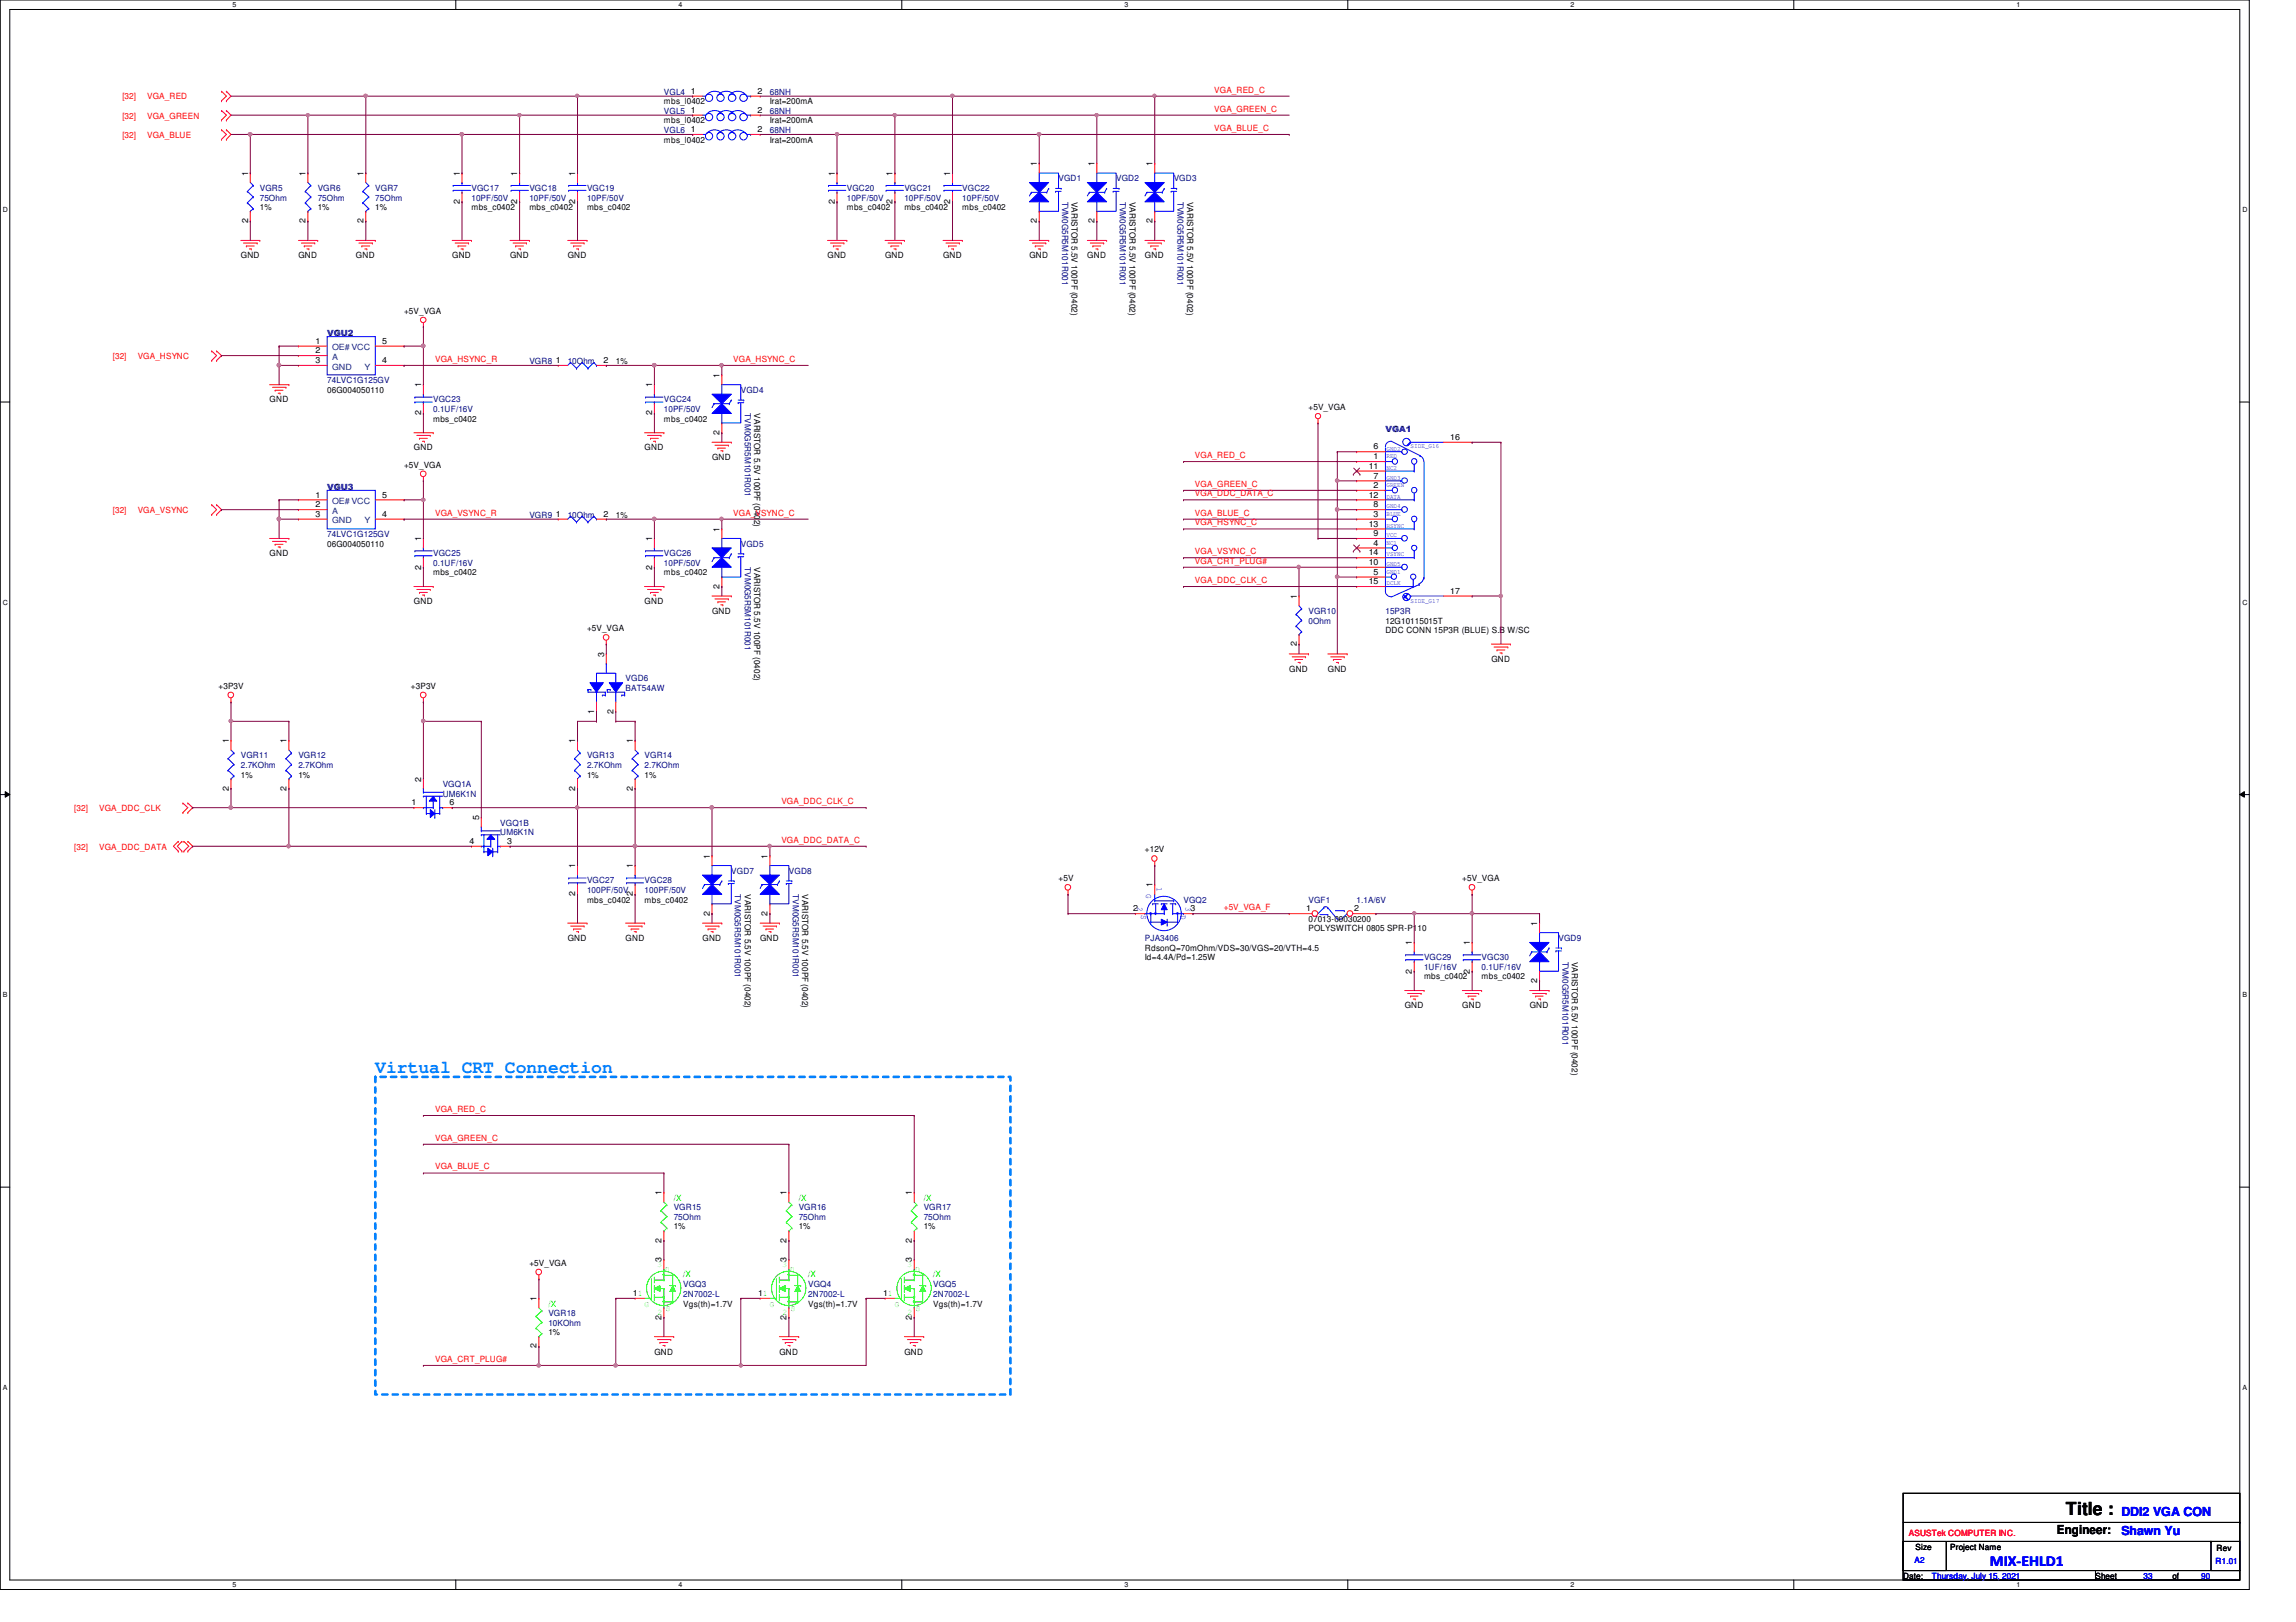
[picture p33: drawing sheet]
<svg xmlns="http://www.w3.org/2000/svg" width="297mm" height="210mm" viewBox="0 0 297 210" stroke-linecap="round" stroke-linejoin="round" font-family="sans-serif">
<defs><g id="words">
<text font-size="2.3" fill="#0080ff" x="48.6" y="138.8">Virtual CRT Connection</text>
<text font-size="2.3" x="267.2" y="196">Title :</text>
<text font-size="2" fill="#00f" x="257.4" y="202.6">MIX-EHLD1</text>
<g font-size="1.6" fill="#00f">
<text x="274.4" y="196.2">DDI2 VGA CON</text>
<text x="274.4" y="198.7">Shawn Yu</text>
</g>
<text font-size="1.6" x="266.1" y="198.5">Engineer:</text>
<g font-size="1.1" fill="#f00">
<text x="157.1" y="12">VGA_RED_C</text>
<text x="15.8" y="12.9">[32]</text>
<text x="15.8" y="15.4">[32]</text>
<text x="15.8" y="17.9">[32]</text>
<text x="19" y="12.9">VGA_RED</text>
<text x="19" y="15.4">VGA_GREEN</text>
<text x="19" y="17.9">VGA_BLUE</text>
<text x="157.1" y="16.9">VGA_BLUE_C</text>
<text x="157.1" y="14.4">VGA_GREEN_C</text>
<text x="14.6" y="46.5">[32]</text>
<text x="17.8" y="46.5">VGA_HSYNC</text>
<text x="56.3" y="46.8">VGA_HSYNC_R</text>
<text x="94.9" y="46.8">VGA_HSYNC_C</text>
<text x="154.6" y="59.3">VGA_RED_C</text>
<text x="154.6" y="63">VGA_GREEN_C</text>
<text x="154.6" y="64.2">VGA_DDC_DATA_C</text>
<text x="14.6" y="66.4">[32]</text>
<text x="17.8" y="66.4">VGA_VSYNC</text>
<text x="56.3" y="66.7">VGA_VSYNC_R</text>
<text x="94.9" y="66.7">VGA_VSYNC_C</text>
<text x="154.6" y="66.7">VGA_BLUE_C</text>
<text x="154.6" y="71.7">VGA_VSYNC_C</text>
<text x="154.6" y="68">VGA_HSYNC_C</text>
<text x="154.6" y="75.4">VGA_DDC_CLK_C</text>
<text x="154.6" y="72.9">VGA_CRT_PLUG#</text>
<text x="9.6" y="105">[32]</text>
<text x="12.8" y="105">VGA_DDC_CLK</text>
<text x="101.1" y="104.1">VGA_DDC_CLK_C</text>
<text x="9.6" y="109.9">[32]</text>
<text x="12.8" y="109.9">VGA_DDC_DATA</text>
<text x="101.1" y="109.1">VGA_DDC_DATA_C</text>
<text x="158.3" y="117.8">+5V_VGA_F</text>
<text x="56.3" y="143.9">VGA_RED_C</text>
<text x="56.3" y="147.6">VGA_GREEN_C</text>
<text x="56.3" y="151.3">VGA_BLUE_C</text>
<text x="56.3" y="176.2">VGA_CRT_PLUG#</text>
<text x="247" y="198.8">ASUSTek COMPUTER INC.</text>
</g>
<g font-size="1.1">
<text x="85.9" y="16">mbs_l0402</text>
<text x="85.9" y="13.5">mbs_l0402</text>
<text x="89.4" y="14.6">1</text>
<text x="89.4" y="17.1">1</text>
<text x="89.4" y="12.1">1</text>
<text x="98" y="14.6">2</text>
<text x="98" y="17.1">2</text>
<text x="98" y="12.1">2</text>
<text x="99.6" y="16">Irat=200mA</text>
<text x="99.6" y="13.5">Irat=200mA</text>
<text x="32.1" y="22.7" transform="rotate(-90 32.1 22.7)">1</text>
<text x="39.5" y="22.7" transform="rotate(-90 39.5 22.7)">1</text>
<text x="47" y="22.7" transform="rotate(-90 47 22.7)">1</text>
<text x="59.5" y="22.7" transform="rotate(-90 59.5 22.7)">1</text>
<text x="66.9" y="22.7" transform="rotate(-90 66.9 22.7)">1</text>
<text x="74.4" y="22.7" transform="rotate(-90 74.4 22.7)">1</text>
<text x="85.9" y="18.5">mbs_l0402</text>
<text x="99.6" y="18.5">Irat=200mA</text>
<text x="108" y="22.7" transform="rotate(-90 108 22.7)">1</text>
<text x="115.5" y="22.7" transform="rotate(-90 115.5 22.7)">1</text>
<text x="122.9" y="22.7" transform="rotate(-90 122.9 22.7)">1</text>
<text x="134.2" y="21.5" transform="rotate(-90 134.2 21.5)">1</text>
<text x="141.6" y="21.5" transform="rotate(-90 141.6 21.5)">1</text>
<text x="149.1" y="21.5" transform="rotate(-90 149.1 21.5)">1</text>
<text x="32.1" y="28.9" transform="rotate(-90 32.1 28.9)">2</text>
<text x="33.6" y="27.2">1%</text>
<text x="39.5" y="28.9" transform="rotate(-90 39.5 28.9)">2</text>
<text x="41.1" y="27.2">1%</text>
<text x="47" y="28.9" transform="rotate(-90 47 28.9)">2</text>
<text x="48.6" y="27.2">1%</text>
<text x="59.5" y="26.4" transform="rotate(-90 59.5 26.4)">2</text>
<text x="61" y="27.2">mbs_c0402</text>
<text x="66.9" y="26.4" transform="rotate(-90 66.9 26.4)">2</text>
<text x="68.5" y="27.2">mbs_c0402</text>
<text x="74.4" y="26.4" transform="rotate(-90 74.4 26.4)">2</text>
<text x="75.9" y="27.2">mbs_c0402</text>
<text x="108" y="26.4" transform="rotate(-90 108 26.4)">2</text>
<text x="109.6" y="27.2">mbs_c0402</text>
<text x="115.5" y="26.4" transform="rotate(-90 115.5 26.4)">2</text>
<text x="117" y="27.2">mbs_c0402</text>
<text x="122.9" y="26.4" transform="rotate(-90 122.9 26.4)">2</text>
<text x="124.5" y="27.2">mbs_c0402</text>
<text x="134.2" y="28.9" transform="rotate(-90 134.2 28.9)">2</text>
<text x="138.6" y="26.1" transform="rotate(90 138.6 26.1)">VARISTOR 5.5V 100PF (0402)</text>
<text x="141.6" y="28.9" transform="rotate(-90 141.6 28.9)">2</text>
<text x="146.1" y="26.1" transform="rotate(90 146.1 26.1)">VARISTOR 5.5V 100PF (0402)</text>
<text x="149.1" y="28.9" transform="rotate(-90 149.1 28.9)">2</text>
<text x="153.6" y="26.1" transform="rotate(90 153.6 26.1)">VARISTOR 5.5V 100PF (0402)</text>
<text x="31.2" y="33.4">GND</text>
<text x="38.6" y="33.4">GND</text>
<text x="46.1" y="33.4">GND</text>
<text x="58.5" y="33.4">GND</text>
<text x="66" y="33.4">GND</text>
<text x="73.4" y="33.4">GND</text>
<text x="107.1" y="33.4">GND</text>
<text x="114.5" y="33.4">GND</text>
<text x="122" y="33.4">GND</text>
<text x="133.2" y="33.4">GND</text>
<text x="140.7" y="33.4">GND</text>
<text x="148.1" y="33.4">GND</text>
<text x="52.3" y="40.6">+5V_VGA</text>
<text x="40.8" y="44.5">1</text>
<text x="40.8" y="45.7">2</text>
<text x="40.8" y="47">3</text>
<text x="49.4" y="47">4</text>
<text x="49.4" y="44.5">5</text>
<text x="71.9" y="47">1</text>
<text x="78.1" y="47">2</text>
<text x="79.7" y="47.1">1%</text>
<text x="34.9" y="52.1">GND</text>
<text x="42.3" y="50.8">06G004050110</text>
<text x="54.5" y="53.8" transform="rotate(-90 54.5 53.8)">2</text>
<text x="54.5" y="50.1" transform="rotate(-90 54.5 50.1)">1</text>
<text x="84.4" y="53.8" transform="rotate(-90 84.4 53.8)">2</text>
<text x="84.4" y="50.1" transform="rotate(-90 84.4 50.1)">1</text>
<text x="93.1" y="48.9" transform="rotate(-90 93.1 48.9)">1</text>
<text x="97.6" y="53.5" transform="rotate(90 97.6 53.5)">VARISTOR 5.5V 100PF (0402)</text>
<text x="169.3" y="53.1">+5V_VGA</text>
<text x="53.5" y="58.3">GND</text>
<text x="56" y="54.6">mbs_c0402</text>
<text x="83.4" y="58.3">GND</text>
<text x="85.9" y="54.6">mbs_c0402</text>
<text x="92.1" y="59.5">GND</text>
<text x="93.1" y="56.3" transform="rotate(-90 93.1 56.3)">2</text>
<text x="177.7" y="58.2">6</text>
<text x="177.7" y="59.4">1</text>
<text x="187.6" y="56.9">16</text>
<text x="40.8" y="64.4">1</text>
<text x="40.8" y="65.7">2</text>
<text x="49.4" y="64.4">5</text>
<text x="52.3" y="60.5">+5V_VGA</text>
<text x="177.1" y="60.7">11</text>
<text x="177.1" y="64.4">12</text>
<text x="177.7" y="61.9">7</text>
<text x="177.7" y="63.2">2</text>
<text x="177.7" y="65.7">8</text>
<text x="34.9" y="72">GND</text>
<text x="40.8" y="66.9">3</text>
<text x="42.3" y="70.7">06G004050110</text>
<text x="49.4" y="66.9">4</text>
<text x="54.5" y="70" transform="rotate(-90 54.5 70)">1</text>
<text x="71.9" y="66.9">1</text>
<text x="78.1" y="66.9">2</text>
<text x="79.7" y="67">1%</text>
<text x="84.4" y="70" transform="rotate(-90 84.4 70)">1</text>
<text x="93.1" y="68.8" transform="rotate(-90 93.1 68.8)">1</text>
<text x="177.1" y="68.2">13</text>
<text x="177.1" y="71.9">14</text>
<text x="177.7" y="66.9">3</text>
<text x="177.7" y="69.4">9</text>
<text x="177.7" y="70.6">4</text>
<text x="54.5" y="73.7" transform="rotate(-90 54.5 73.7)">2</text>
<text x="56" y="74.5">mbs_c0402</text>
<text x="84.4" y="73.7" transform="rotate(-90 84.4 73.7)">2</text>
<text x="85.9" y="74.5">mbs_c0402</text>
<text x="93.1" y="76.2" transform="rotate(-90 93.1 76.2)">2</text>
<text x="97.6" y="73.4" transform="rotate(90 97.6 73.4)">VARISTOR 5.5V 100PF (0402)</text>
<text x="167.8" y="77.5" transform="rotate(-90 167.8 77.5)">1</text>
<text x="177.1" y="73.1">10</text>
<text x="177.1" y="75.6">15</text>
<text x="177.7" y="74.4">5</text>
<text x="187.6" y="76.8">17</text>
<text x="53.5" y="78.2">GND</text>
<text x="75.9" y="81.7">+5V_VGA</text>
<text x="83.4" y="78.2">GND</text>
<text x="92.1" y="79.5">GND</text>
<text x="167.8" y="83.7" transform="rotate(-90 167.8 83.7)">2</text>
<text x="179.2" y="80.7">12G10115015T</text>
<text x="179.2" y="82">DDC CONN 15P3R (BLUE) S.B W/SC</text>
<text x="28.3" y="89.2">+3P3V</text>
<text x="53.2" y="89.2">+3P3V</text>
<text x="78.1" y="85" transform="rotate(-90 78.1 85)">3</text>
<text x="166.8" y="86.9">GND</text>
<text x="171.8" y="86.9">GND</text>
<text x="193" y="85.7">GND</text>
<text x="76.9" y="92.4" transform="rotate(-90 76.9 92.4)">1</text>
<text x="79.4" y="92.4" transform="rotate(-90 79.4 92.4)">2</text>
<text x="29.6" y="96.2" transform="rotate(-90 29.6 96.2)">1</text>
<text x="31.2" y="100.6">1%</text>
<text x="37.1" y="96.2" transform="rotate(-90 37.1 96.2)">1</text>
<text x="38.6" y="100.6">1%</text>
<text x="54.5" y="101.1" transform="rotate(-90 54.5 101.1)">2</text>
<text x="74.4" y="96.2" transform="rotate(-90 74.4 96.2)">1</text>
<text x="75.9" y="100.6">1%</text>
<text x="81.9" y="96.2" transform="rotate(-90 81.9 96.2)">1</text>
<text x="83.4" y="100.6">1%</text>
<text x="29.6" y="102.3" transform="rotate(-90 29.6 102.3)">2</text>
<text x="37.1" y="102.3" transform="rotate(-90 37.1 102.3)">2</text>
<text x="53.3" y="104.2">1</text>
<text x="58.2" y="104.2">6</text>
<text x="62" y="106.1" transform="rotate(-90 62 106.1)">5</text>
<text x="74.4" y="102.3" transform="rotate(-90 74.4 102.3)">2</text>
<text x="81.9" y="102.3" transform="rotate(-90 81.9 102.3)">2</text>
<text x="60.7" y="109.2">4</text>
<text x="65.6" y="109.2">3</text>
<text x="74.4" y="112.4" transform="rotate(-90 74.4 112.4)">1</text>
<text x="81.9" y="112.4" transform="rotate(-90 81.9 112.4)">1</text>
<text x="91.8" y="111.1" transform="rotate(-90 91.8 111.1)">1</text>
<text x="99.3" y="111.1" transform="rotate(-90 99.3 111.1)">1</text>
<text x="148.1" y="110.3">+12V</text>
<text x="74.4" y="116" transform="rotate(-90 74.4 116)">2</text>
<text x="75.9" y="116.8">mbs_c0402</text>
<text x="81.9" y="116" transform="rotate(-90 81.9 116)">2</text>
<text x="83.4" y="116.8">mbs_c0402</text>
<text x="91.8" y="118.5" transform="rotate(-90 91.8 118.5)">2</text>
<text x="96.3" y="115.7" transform="rotate(90 96.3 115.7)">VARISTOR 5.5V 100PF (0402)</text>
<text x="99.3" y="118.5" transform="rotate(-90 99.3 118.5)">2</text>
<text x="103.8" y="115.7" transform="rotate(90 103.8 115.7)">VARISTOR 5.5V 100PF (0402)</text>
<text x="136.9" y="114">+5V</text>
<text x="146.6" y="117.9">2</text>
<text x="149.1" y="114.9" transform="rotate(-90 149.1 114.9)">1</text>
<text x="154" y="117.9">3</text>
<text x="169" y="117.9">1</text>
<text x="169.3" y="119.3">07013-00030200</text>
<text x="175.2" y="117.9">2</text>
<text x="189.2" y="114">+5V_VGA</text>
<text x="198.9" y="119.8" transform="rotate(-90 198.9 119.8)">1</text>
<text x="73.4" y="121.8">GND</text>
<text x="80.9" y="121.8">GND</text>
<text x="90.9" y="121.8">GND</text>
<text x="98.3" y="121.8">GND</text>
<text x="148.1" y="123">RdsonQ=70mOhm/VDS=30/VGS=20/VTH=4.5</text>
<text x="148.1" y="124.2">Id=4.4A/Pd=1.25W</text>
<text x="169.3" y="120.5">POLYSWITCH 0805 SPR-P110</text>
<text x="182.7" y="126" transform="rotate(-90 182.7 126)">2</text>
<text x="182.7" y="122.3" transform="rotate(-90 182.7 122.3)">1</text>
<text x="190.2" y="126" transform="rotate(-90 190.2 126)">2</text>
<text x="190.2" y="122.3" transform="rotate(-90 190.2 122.3)">1</text>
<text x="203.4" y="124.5" transform="rotate(90 203.4 124.5)">VARISTOR 5.5V 100PF (0402)</text>
<text x="181.7" y="130.5">GND</text>
<text x="184.2" y="126.7">mbs_c0402</text>
<text x="189.2" y="130.5">GND</text>
<text x="191.7" y="126.7">mbs_c0402</text>
<text x="197.9" y="130.5">GND</text>
<text x="198.9" y="127.2" transform="rotate(-90 198.9 127.2)">2</text>
<text x="85.6" y="154.7" transform="rotate(-90 85.6 154.7)">1</text>
<text x="101.8" y="154.7" transform="rotate(-90 101.8 154.7)">1</text>
<text x="118" y="154.7" transform="rotate(-90 118 154.7)">1</text>
<text x="85.6" y="160.8" transform="rotate(-90 85.6 160.8)">2</text>
<text x="87.2" y="159.1">1%</text>
<text x="101.8" y="160.8" transform="rotate(-90 101.8 160.8)">2</text>
<text x="103.3" y="159.1">1%</text>
<text x="118" y="160.8" transform="rotate(-90 118 160.8)">2</text>
<text x="119.5" y="159.1">1%</text>
<text x="68.5" y="163.8">+5V_VGA</text>
<text x="81.9" y="167.7">11</text>
<text x="85.6" y="163.4" transform="rotate(-90 85.6 163.4)">3</text>
<text x="98.1" y="167.7">11</text>
<text x="101.8" y="163.4" transform="rotate(-90 101.8 163.4)">3</text>
<text x="114.3" y="167.7">11</text>
<text x="118" y="163.4" transform="rotate(-90 118 163.4)">3</text>
<text x="69.4" y="168.4" transform="rotate(-90 69.4 168.4)">1</text>
<text x="70.9" y="172.8">1%</text>
<text x="85.6" y="170.8" transform="rotate(-90 85.6 170.8)">2</text>
<text x="88.4" y="169.1">Vgs(th)=1.7V</text>
<text x="101.8" y="170.8" transform="rotate(-90 101.8 170.8)">2</text>
<text x="104.6" y="169.1">Vgs(th)=1.7V</text>
<text x="118" y="170.8" transform="rotate(-90 118 170.8)">2</text>
<text x="120.7" y="169.1">Vgs(th)=1.7V</text>
<text x="69.4" y="174.5" transform="rotate(-90 69.4 174.5)">2</text>
<text x="84.7" y="175.3">GND</text>
<text x="100.8" y="175.3">GND</text>
<text x="117" y="175.3">GND</text>
<text x="247.8" y="200.5">Size</text>
<text x="252.3" y="200.5">Project Name</text>
<text x="286.8" y="200.7">Rev</text>
<text x="246.2" y="204.3">Date:</text>
<text x="271.1" y="204.3">Sheet</text>
<text x="281" y="204.3">of</text>
</g>
<g font-size="1.1" fill="#000080">
<text x="85.9" y="14.7">VGL5</text>
<text x="85.9" y="17.2">VGL6</text>
<text x="85.9" y="12.2">VGL4</text>
<text x="99.6" y="14.7">68NH</text>
<text x="99.6" y="17.2">68NH</text>
<text x="99.6" y="12.2">68NH</text>
<text x="136.9" y="23.5">VGD1</text>
<text x="144.4" y="23.5">VGD2</text>
<text x="151.8" y="23.5">VGD3</text>
<text x="33.6" y="24.7">VGR5</text>
<text x="33.6" y="26">75Ohm</text>
<text x="41.1" y="24.7">VGR6</text>
<text x="41.1" y="26">75Ohm</text>
<text x="48.6" y="24.7">VGR7</text>
<text x="48.6" y="26">75Ohm</text>
<text x="61" y="24.7">VGC17</text>
<text x="61" y="26">10PF/50V</text>
<text x="68.5" y="24.7">VGC18</text>
<text x="68.5" y="26">10PF/50V</text>
<text x="75.9" y="24.7">VGC19</text>
<text x="75.9" y="26">10PF/50V</text>
<text x="109.6" y="24.7">VGC20</text>
<text x="109.6" y="26">10PF/50V</text>
<text x="117" y="24.7">VGC21</text>
<text x="117" y="26">10PF/50V</text>
<text x="124.5" y="24.7">VGC22</text>
<text x="124.5" y="26">10PF/50V</text>
<text x="137.4" y="26.1" transform="rotate(90 137.4 26.1)">TVM0G5R5M101R001</text>
<text x="144.9" y="26.1" transform="rotate(90 144.9 26.1)">TVM0G5R5M101R001</text>
<text x="152.4" y="26.1" transform="rotate(90 152.4 26.1)">TVM0G5R5M101R001</text>
<text x="42.3" y="43.5">VGU2</text>
<text x="68.5" y="47.1">VGR8</text>
<text x="73.4" y="47.1">10Ohm</text>
<text x="42.3" y="49.6">74LVC1G125GV</text>
<text x="56" y="52.1">VGC23</text>
<text x="56" y="53.3">0.1UF/16V</text>
<text x="85.9" y="52.1">VGC24</text>
<text x="85.9" y="53.3">10PF/50V</text>
<text x="95.8" y="50.8">VGD4</text>
<text x="96.3" y="53.5" transform="rotate(90 96.3 53.5)">TVM0G5R5M101R001</text>
<text x="179.2" y="56">VGA1</text>
<text x="42.3" y="63.5">VGU3</text>
<text x="42.3" y="69.5">74LVC1G125GV</text>
<text x="56" y="72">VGC25</text>
<text x="68.5" y="67">VGR9</text>
<text x="73.4" y="67">10Ohm</text>
<text x="85.9" y="72">VGC26</text>
<text x="95.8" y="70.7">VGD5</text>
<text x="56" y="73.2">0.1UF/16V</text>
<text x="85.9" y="73.2">10PF/50V</text>
<text x="96.3" y="73.4" transform="rotate(90 96.3 73.4)">TVM0G5R5M101R001</text>
<text x="169.3" y="79.5">VGR10</text>
<text x="169.3" y="80.7">0Ohm</text>
<text x="179.2" y="79.5">15P3R</text>
<text x="80.9" y="88.2">VGD6</text>
<text x="80.9" y="89.4">BAT54AW</text>
<text x="31.2" y="98.1">VGR11</text>
<text x="31.2" y="99.4">2.7KOhm</text>
<text x="38.6" y="98.1">VGR12</text>
<text x="38.6" y="99.4">2.7KOhm</text>
<text x="57.3" y="101.9">VGQ1A</text>
<text x="75.9" y="98.1">VGR13</text>
<text x="75.9" y="99.4">2.7KOhm</text>
<text x="83.4" y="98.1">VGR14</text>
<text x="83.4" y="99.4">2.7KOhm</text>
<text x="57.3" y="103.1">UM6K1N</text>
<text x="64.7" y="106.8">VGQ1B</text>
<text x="64.7" y="108.1">UM6K1N</text>
<text x="94.6" y="113.1">VGD7</text>
<text x="102.1" y="113.1">VGD8</text>
<text x="75.9" y="114.3">VGC27</text>
<text x="75.9" y="115.5">100PF/50V</text>
<text x="83.4" y="114.3">VGC28</text>
<text x="83.4" y="115.5">100PF/50V</text>
<text x="95.1" y="115.7" transform="rotate(90 95.1 115.7)">TVM0G5R5M101R001</text>
<text x="102.6" y="115.7" transform="rotate(90 102.6 115.7)">TVM0G5R5M101R001</text>
<text x="153.1" y="116.8">VGQ2</text>
<text x="169.3" y="116.8">VGF1</text>
<text x="175.5" y="116.8">1.1A/6V</text>
<text x="148.1" y="121.8">PJA3406</text>
<text x="184.2" y="124.2">VGC29</text>
<text x="184.2" y="125.5">1UF/16V</text>
<text x="191.7" y="124.2">VGC30</text>
<text x="191.7" y="125.5">0.1UF/16V</text>
<text x="201.6" y="121.8">VGD9</text>
<text x="202.1" y="124.5" transform="rotate(90 202.1 124.5)">TVM0G5R5M101R001</text>
<text x="87.2" y="156.6">VGR15</text>
<text x="87.2" y="157.9">75Ohm</text>
<text x="103.3" y="156.6">VGR16</text>
<text x="103.3" y="157.9">75Ohm</text>
<text x="119.5" y="156.6">VGR17</text>
<text x="119.5" y="157.9">75Ohm</text>
<text x="88.4" y="166.6">VGQ3</text>
<text x="88.4" y="167.8">2N7002-L</text>
<text x="104.6" y="166.6">VGQ4</text>
<text x="104.6" y="167.8">2N7002-L</text>
<text x="120.7" y="166.6">VGQ5</text>
<text x="120.7" y="167.8">2N7002-L</text>
<text x="70.9" y="170.3">VGR18</text>
<text x="70.9" y="171.5">10KOhm</text>
</g>
<g font-size="1.1" fill="#004080">
<text x="43" y="45.3">OE# VCC</text>
<text x="43" y="46.6">A</text>
<text x="43" y="47.8">GND</text>
<text x="47.2" y="47.8">Y</text>
<text x="43" y="65.2">OE# VCC</text>
<text x="43" y="66.5">A</text>
<text x="43" y="67.7">GND</text>
<text x="47.2" y="67.7">Y</text>
</g>
<g font-size="1.1" fill="#00f">
<text x="147.1" y="117.3" transform="rotate(90 147.1 117.3)">2</text>
<text x="147.7" y="118.4" transform="rotate(90 147.7 118.4)">S</text>
<text x="148.3" y="115.7" transform="rotate(90 148.3 115.7)">G</text>
<text x="149.6" y="114.9" transform="rotate(90 149.6 114.9)">1</text>
<text x="152.8" y="118.4" transform="rotate(90 152.8 118.4)">D</text>
<text x="153.4" y="117.3" transform="rotate(90 153.4 117.3)">3</text>
<text x="247.7" y="202.3">A2</text>
<text x="286.6" y="202.4">R1.01</text>
<text x="249.9" y="204.3">Thursday, July 15, 2021</text>
<text x="277.3" y="204.3">33</text>
<text x="284.8" y="204.3">90</text>
</g>
<g font-size="1.1" fill="#0f0">
<text x="87.2" y="155.4">/X</text>
<text x="103.3" y="155.4">/X</text>
<text x="119.5" y="155.4">/X</text>
<text x="85" y="164">3</text>
<text x="86" y="164.6">D</text>
<text x="88.4" y="165.3">/X</text>
<text x="101.2" y="164">3</text>
<text x="102.2" y="164.6">D</text>
<text x="104.6" y="165.3">/X</text>
<text x="117.4" y="164">3</text>
<text x="118.4" y="164.6">D</text>
<text x="120.7" y="165.3">/X</text>
<text x="70.9" y="169.1">/X</text>
<text x="83.4" y="169.1">G</text>
<text x="85" y="170.2">2</text>
<text x="86.1" y="169.7">S</text>
<text x="99.6" y="169.1">G</text>
<text x="101.2" y="170.2">2</text>
<text x="102.3" y="169.7">S</text>
<text x="115.8" y="169.1">G</text>
<text x="117.4" y="170.2">2</text>
<text x="118.5" y="169.7">S</text>
</g>
<g font-size=".9">
<text x="30.1" y=".9">5</text>
<text x="87.8" y=".9">4</text>
<text x="145.5" y=".9">3</text>
<text x="203.2" y=".9">2</text>
<text x="260.9" y=".9">1</text>
<text x=".4" y="27.4">D</text>
<text x="290.1" y="27.4">D</text>
<text x=".4" y="78.2">C</text>
<text x="290.1" y="78.2">C</text>
<text x=".4" y="129">B</text>
<text x="290.1" y="129">B</text>
<text x=".4" y="179.8">A</text>
<text x="290.1" y="179.8">A</text>
<text x="30.1" y="205.4">5</text>
<text x="87.8" y="205.4">4</text>
<text x="145.5" y="205.4">3</text>
<text x="203.2" y="205.4">2</text>
<text x="260.9" y="205.4">1</text>
</g>
<g font-size=".8" fill="#00f">
<text x="179.4" y="58.3">GND2</text>
<text x="179.4" y="59.3">RED</text>
<text x="182.5" y="58">SIDE_G16</text>
<text x="179.4" y="60.8">NC2</text>
<text x="179.4" y="63.1">GREEN</text>
<text x="179.4" y="62.1">GND3</text>
<text x="179.4" y="65.8">GND4</text>
<text x="179.4" y="64.6">DATA</text>
<text x="179.4" y="66.8">BLUE</text>
<text x="179.4" y="70.5">NC1</text>
<text x="179.4" y="69.5">VCC</text>
<text x="179.4" y="68.3">HSYNC</text>
<text x="179.4" y="74.3">GND1</text>
<text x="179.4" y="73.3">GND5</text>
<text x="179.4" y="72">VSYNC</text>
<text x="179.4" y="75.7">DCLK</text>
<text x="182.5" y="78">SIDE_G17</text>
</g>
</g></defs>
<path d="M0 0h291v205.7h-291zM1.3 1.2h288.5v203.3h-288.5z" fill="none" stroke="#000" stroke-width=".13"/>
<g fill="#fff">
<path d="M30.1 .1h.5v1h-.5z"/>
<path d="M30.1 204.6h.5v1h-.5z"/>
</g>
<path d="M59 0v1.2M59 204.5v1.2" fill="none" stroke="#000" stroke-width=".13"/>
<g fill="#fff">
<path d="M87.8 .1h.5v1h-.5z"/>
<path d="M87.8 204.6h.5v1h-.5z"/>
</g>
<path d="M116.7 0v1.2M116.7 204.5v1.2" fill="none" stroke="#000" stroke-width=".13"/>
<g fill="#fff">
<path d="M145.5 .1h.5v1h-.5z"/>
<path d="M145.5 204.6h.5v1h-.5z"/>
</g>
<path d="M174.4 0v1.2M174.4 204.5v1.2" fill="none" stroke="#000" stroke-width=".13"/>
<g fill="#fff">
<path d="M203.2 .1h.5v1h-.5z"/>
<path d="M203.2 204.6h.5v1h-.5z"/>
</g>
<path d="M232.1 0v1.2M232.1 204.5v1.2" fill="none" stroke="#000" stroke-width=".13"/>
<g fill="#fff">
<path d="M260.9 .1h.5v1h-.5z"/>
<path d="M260.9 204.6h.5v1h-.5z"/>
<path d="M.4 26.6h.6v1h-.6z"/>
<path d="M290.1 26.6h.6v1h-.6z"/>
<path d="M.4 77.4h.6v1h-.6z"/>
<path d="M290.1 77.4h.6v1h-.6z"/>
</g>
<path d="M0 52h1.3M289.8 52h1.2" fill="none" stroke="#000" stroke-width=".13"/>
<g fill="#fff">
<path d="M.4 128.2h.6v1h-.6z"/>
<path d="M290.1 128.2h.6v1h-.6z"/>
</g>
<path d="M0 102.8h1.3M.7 102.4l.6 .4-.6 .4zM289.8 102.8l.6-.4v.8zM289.8 102.8h1.2" fill="none" stroke="#000" stroke-width=".13"/>
<path d="M.7 102.4l.6 .4-.6 .4zM289.8 102.8l.6-.4v.8z" fill="#000"/>
<g fill="#fff">
<path d="M.4 179h.5v1h-.5z"/>
<path d="M290.1 179h.6v1h-.6z"/>
</g>
<path d="M0 153.6h1.3M289.8 153.6h1.2M246.2 193.3h43.6v9.9h-43.6zM246.2 199.5h5.6v3.7h-5.6zM246.2 197h43.6M251.9 199.5h34.1M286 199.5h3.8v3.7h-3.8zM286 199.5h.1M289.8 197h.1M246.2 203.2h24.9v1.3h-24.9zM271.1 203.2h18.7v1.3h-18.7z" fill="none" stroke="#000" stroke-width=".13"/>
<path d="M48.6 139.4h82.1v41.1h-82.1z" fill="none" stroke="#0080ff" stroke-width=".34" stroke-dasharray=".7 .7"/>
<g fill="none" stroke="#f00" stroke-width=".13">
<path d="M28.7 13h.1M28.7 11.8h.1M28.7 15.5h.1M28.7 14.3h.1M28.7 18h.1M28.7 16.8h.1M28.7 11.8l.6 .6-.6 .6M28.7 14.3l.6 .6-.6 .6M28.7 16.8l.6 .6-.6 .6M29.3 11.8h.1M29.3 13h.1M29.3 14.3h.1"/>
<path d="M29.3 15.5h.1M29.3 16.8h.1M29.3 18h.1M29.3 11.8l.6 .6-.6 .6M29.3 14.3l.6 .6-.6 .6M29.3 16.8l.6 .6-.6 .6M31.2 31.1h2.4M31.5 31.5h1.8M31.9 31.8h.1M31.9 31.8h1M32.3 32.2h.2M32.5 32.2h.1"/>
<path d="M33.3 31.5h.1M33.6 31.1h.1M38.6 31.1h2.5M39 31.5h1.7M39.4 31.8h.1M39.4 31.8h.9M39.7 32.2h.3M40 32.2h.1M40.7 31.5h.1M41.1 31.1h.1M46.1 31.1h2.5M46.4 31.5h1.8"/>
<path d="M46.8 31.8h.1M46.8 31.8h1M47.2 32.2h.3M47.5 32.2h.1M48.2 31.5h.1M48.6 31.1h.1M58.5 31.1h2.5M58.9 31.5h1.7M59.3 31.8h.1M59.3 31.8h1M59.6 32.2h.3M59.9 32.2h.1"/>
<path d="M60.6 31.5h.1M61 31.1h.1M66 31.1h2.5M66.4 31.5h1.7M66.7 31.8h.1M66.7 31.8h1M67.1 32.2h.2M67.3 32.2h.1M68.1 31.5h.1M68.5 31.1h.1M73.4 31.1h2.5M73.8 31.5h1.8"/>
<path d="M74.2 31.8h.1M74.2 31.8h1M74.6 32.2h.2M74.8 32.2h.1M75.6 31.5h.1M75.9 31.1h.1M107.1 31.1h2.5M107.4 31.5h1.8M107.8 31.8h.1M107.8 31.8h1M108.2 32.2h.2M108.4 32.2h.1"/>
<path d="M109.2 31.5h.1M109.6 31.1h.1M114.5 31.1h2.5M114.9 31.5h1.7M115.3 31.8h.1M115.3 31.8h1M115.7 32.2h.2M115.9 32.2h.1M116.6 31.5h.1M117 31.1h.1M122 31.1h2.5M122.4 31.5h1.7"/>
<path d="M122.7 31.8h.1M122.7 31.8h1M123.1 32.2h.3M123.4 32.2h.1M124.1 31.5h.1M124.5 31.1h.1M133.2 31.1h2.5M133.6 31.5h1.7M133.9 31.8h.1M133.9 31.8h1.1M134.3 32.2h.3M134.6 32.2h.1"/>
<path d="M135.3 31.5h.1M135.7 31.1h.1M140.7 31.1h2.5M141.1 31.5h1.7M141.4 31.8h.1M141.4 31.8h1M141.8 32.2h.2M142 32.2h.1M142.8 31.5h.1M143.2 31.1h.1M148.1 31.1h2.5M148.5 31.5h1.7"/>
<path d="M148.9 31.8h.1M148.9 31.8h1M149.3 32.2h.2M149.5 32.2h.1M150.2 31.5h.1M150.6 31.1h.1M27.4 46.7h.1M27.4 45.4h.1M27.4 45.4l.6 .6-.6 .7M28 45.4h.1M28 46.7h.1M28 45.4l.7 .6-.7 .7"/>
<path d="M34.9 49.8h2.5M35.3 50.1h1.7M35.6 50.5h.1M35.6 50.5h1M36 50.9h.2M36.2 50.9h.1M37 50.1h.1M37.4 49.8h.1M53.5 56h2.5M53.9 56.3h1.8M54.3 56.7h.1M54.3 56.7h1"/>
<path d="M54.6 57.1h.3M54.8 42.3h.1M54.8 41.8v.5M54.9 57.1h.1M55.7 56.3h.1M56 56h.1M83.4 56h2.5M83.8 56.3h1.7M84.2 56.7h.1M84.2 56.7h1M84.5 57.1h.3M84.8 57.1h.1"/>
<path d="M85.5 56.3h.1M85.9 56h.1M92.1 57.2h2.5M92.5 57.6h1.7M92.9 58h.1M92.9 58h.9M93.3 58.3h.2M93.5 58.3h.1M94.2 57.6h.1M94.6 57.2h.1M170.5 54.7h.1M170.5 54.2v.5"/>
<path d="M27.4 66.6h.1M27.4 65.3h.1M27.4 65.3l.6 .7-.6 .6M28 65.3h.1M28 66.6h.1M28 65.3l.7 .7-.7 .6M34.9 69.7h2.5M35.3 70.1h1.7M35.6 70.4h.1M35.6 70.4h1M36 70.8h.2M36.2 70.8h.1"/>
<path d="M37 70.1h.1M37.4 69.7h.1M53.5 75.9h2.5M53.9 76.3h1.8M54.3 76.7h.1M54.3 76.7h1M54.6 77h.3M54.8 62.2h.1M54.8 61.7v.5M54.9 77h.1M55.7 76.3h.1M56 75.9h.1"/>
<path d="M83.4 75.9h2.5M83.8 76.3h1.7M84.2 76.7h.1M84.2 76.7h1M84.5 77h.3M84.8 77h.1M85.5 76.3h.1M85.9 75.9h.1M92.1 77.1h2.5M92.5 77.5h1.7M92.9 77.9h.1M92.9 77.9h.9"/>
<path d="M93.3 78.3h.2M93.5 78.3h.1M94.2 77.5h.1M94.6 77.1h.1M29.9 90.8h.1M29.9 90.3v.5M54.8 90.8h.1M54.8 90.3v.5M78.4 83.4h.1M78.4 82.9v.5M166.8 84.6h2.5M167.2 85h1.7"/>
<path d="M167.6 85.3h.1M167.6 85.3h.9M167.9 85.7h.3M168.2 85.7h.1M168.9 85h.1M169.3 84.6h.1M171.8 84.6h2.5M172.2 85h1.7M172.5 85.3h.1M172.5 85.3h1M172.9 85.7h.2M173.1 85.7h.1"/>
<path d="M173.9 85h.1M174.3 84.6h.1M193 83.4h2.4M193.3 83.7h1.8M193.7 84.1h.1M193.7 84.1h1M194.1 84.5h.2M194.3 84.5h.1M195.1 83.7h.1M195.4 83.4h.1M23.1 108.9h.1M23.1 110.2h.1"/>
<path d="M23.1 108.9l-.7 .6 .7 .7M23.5 110.2h.1M23.5 108.9h.1M23.5 108.9l-.6 .6 .6 .7M23.7 105.2h.1M23.7 103.9h.1M23.7 103.9l.6 .6-.6 .7M23.8 110.2h.1M23.8 108.9h.1M23.8 108.9l.6 .6-.6 .7M24.3 103.9h.1M24.3 105.2h.1"/>
<path d="M24.3 108.9h.1M24.3 110.2h.1M24.3 103.9l.6 .6-.6 .7M24.3 108.9l.6 .6-.6 .7M73.4 119.5h2.5M73.8 119.8h1.8M75.6 119.8h.1M75.9 119.5h.1M80.9 119.5h2.5M81.3 119.8h1.8M83.1 119.8h.1M83.4 119.5h.1"/>
<path d="M90.9 119.5h2.5M91.3 119.8h1.7M93 119.8h.1M93.4 119.5h.1M98.3 119.5h2.5M98.7 119.8h1.8M100.5 119.8h.1M100.8 119.5h.1M138.2 115.7h.1M138.2 115.2v.5M149.4 112h.1M149.4 111.5v.5"/>
<path d="M190.5 115.7h.1M190.5 115.2v.5M74.2 120.2h.1M74.2 120.2h1M74.6 120.6h.2M74.8 120.6h.1M81.7 120.2h.1M81.7 120.2h1M82 120.6h.3M82.3 120.6h.1M91.6 120.2h.1M91.6 120.2h1"/>
<path d="M92 120.6h.2M92.2 120.6h.1M99.1 120.2h.1M99.1 120.2h1M99.5 120.6h.2M99.7 120.6h.1M181.7 128.2h2.5M182.1 128.6h1.7M182.5 128.9h.1M182.5 128.9h1M182.8 129.3h.3M183.1 129.3h.1"/>
<path d="M183.8 128.6h.1M184.2 128.2h.1M189.2 128.2h2.5M189.6 128.6h1.7M189.9 128.9h.1M189.9 128.9h1.1M190.3 129.3h.3M190.6 129.3h.1M191.3 128.6h.1M191.7 128.2h.1M197.9 128.2h2.5M198.3 128.6h1.7"/>
<path d="M198.7 128.9h.1M198.7 128.9h.9M199 129.3h.3M199.3 129.3h.1M200 128.6h.1M200.4 128.2h.1M69.7 165.5h.1M69.7 165v.5M84.7 173h2.5M85 173.4h1.8M85.4 173.7h.1M85.4 173.7h1"/>
<path d="M85.8 174.1h.2M86 174.1h.1M86.8 173.4h.1M87.2 173h.1M100.8 173h2.5M101.2 173.4h1.8M101.6 173.7h.1M101.6 173.7h1M101.9 174.1h.3M102.2 174.1h.1M103 173.4h.1M103.3 173h.1"/>
<path d="M117 173h2.5M117.4 173.4h1.7M117.8 173.7h.1M117.8 173.7h.9M118.1 174.1h.3M118.4 174.1h.1M119.1 173.4h.1M119.5 173h.1"/>
<circle cx="54.8" cy="41.4" r=".36"/>
<circle cx="170.5" cy="53.8" r=".34"/>
<circle cx="54.7" cy="61.3" r=".37"/>
<circle cx="29.9" cy="89.9" r=".37"/>
<circle cx="54.7" cy="89.9" r=".37"/>
<circle cx="78.4" cy="82.5" r=".37"/>
<circle cx="138.1" cy="114.8" r=".37"/>
<circle cx="149.3" cy="111.1" r=".35"/>
<circle cx="190.4" cy="114.8" r=".37"/>
<circle cx="69.7" cy="164.6" r=".37"/>
</g>
<g fill="none" stroke="#0f0" stroke-width=".13">
<path d="M83.4 168h.9M84.3 168h.1M84.3 165.5h.1M84.3 165.5v2.5M84.7 167.1h.1M84.7 165.3h.1M84.7 168.2h.1M84.7 165.3v.7M84.7 166.4v.7M84.7 167.5v.7M84.7 165.7h1.2M84.7 167.9h1.2"/>
<path d="M84.7 166.8h1.2M85.9 165.7h.1M85.9 164.3h.1M85.9 167.9h.1M85.9 169.2h.1M85.9 166.8h.1M85.9 168.5h.1M85.9 164.3v1.4M85.9 166.8v2.4M85.9 165h1.1M85.9 168.5h1.1M86.7 166.4h.7"/>
<path d="M87 165h.1M87 168.5h.1M87 165v3.5M87.4 166.4h.1"/>
<circle cx="85.9" cy="166.7" r="2.23"/>
</g>
<path d="M85.8 164.9h.1v.2h-.1z" fill-rule="evenodd" fill="#0f0"/>
<path d="M85.8 164.9h.1v.2h-.1z" fill="none" stroke="#0f0" stroke-width=".13"/>
<path d="M85.8 167.8h.1v.1h-.1z" fill-rule="evenodd" fill="#0f0"/>
<path d="M85.8 167.8h.1v.1h-.1z" fill="none" stroke="#0f0" stroke-width=".13"/>
<path d="M85.8 168.4h.1v.1h-.1z" fill-rule="evenodd" fill="#0f0"/>
<path d="M85.8 168.4h.1v.1h-.1z" fill="none" stroke="#0f0" stroke-width=".13"/>
<path d="M87 166.4l.4 .7h-.7z" fill-rule="evenodd" fill="#0f0"/>
<path d="M87 166.4l.4 .7h-.7z" fill="none" stroke="#0f0" stroke-width=".13"/>
<path d="M84.7 166.8l.7-.4v.7z" fill-rule="evenodd" fill="#0f0"/>
<path d="M84.7 166.8l.7-.4v.7z" fill="none" stroke="#0f0" stroke-width=".13"/>
<g fill="none" stroke="#f00" stroke-width=".13">
<path d="M38.6 44.8h.1M38.6 46h.1M38.6 47.3h.1M38.6 44.8h3.7M38.6 46h3.7M38.6 47.3h3.7M48.6 44.8h3.7M48.6 47.3h3.7M52.3 47.3h.1M52.3 44.8h.1M82.2 168h.1M82.2 168h1.2"/>
<path d="M85.9 163h.1M85.9 170.5h.1M85.9 163v1.3M85.9 169.2v1.3"/>
</g>
<path d="M42.3 43.6h6.3v4.9h-6.3zM79.7 89.6h.1M79.7 89.6v1.2" fill="none" stroke="#00f" stroke-width=".13"/>
<path d="M76.3 88.3h1.8l-.9 1.3z" fill-rule="evenodd" fill="#00f"/>
<path d="M76.3 88.3h1.8l-.9 1.3z" fill="none" stroke="#00f" stroke-width=".13"/>
<path d="M78.8 88.3h1.8l-.9 1.3z" fill-rule="evenodd" fill="#00f"/>
<g fill="none" stroke="#00f" stroke-width=".13">
<path d="M133.4 24.9h2M135.4 24.9h.1M135.7 24.4h.1M135.7 24.4l-.3 .5M83.5 51.4h.1M83.5 52h.1M83.5 51.4h2.3M83.5 52h2.3M84.7 51h.1M84.7 52.2h.1M84.7 51v.4M84.7 52v.2"/>
<path d="M76.1 89.2h.1M76.1 89.2v.4h2.2M76.1 89.2h.4M76.5 89.2h.1M77.2 89.6h.1M77.2 88.3v-1.2h2.5v1.2M77.2 89.6v1.2M77.9 90h.1M77.9 90h.4M78.3 89.6h.1M78.3 90h.1M78.3 89.6v.4"/>
<path d="M78.4 85.9h.1M78.4 85.9v1.2M78.6 89.2h.1M78.6 89.2v.4h2.2M78.6 89.2h.3M78.8 88.3h1.8l-.9 1.3zM78.9 89.2h.1M80.4 90h.1M80.4 90h.4M80.8 90h.1M80.8 89.6h.1M80.8 89.6v.4"/>
</g>
<path d="M84.7 49.8h.1M84.7 53.5h.1M84.7 49.8v1.2M84.7 52.2v1.3M77.2 92.1h.1M77.2 90.8v1.3M78.4 84.6h.1M78.4 84.6v1.3M79.7 92.1h.1M79.7 90.8v1.3" fill="none" stroke="#f00" stroke-width=".13"/>
<path d="M133.2 23.6h2.5l-1.3 1.3z" fill="#00f"/>
<path d="M133.2 23.6h2.5l-1.3 1.3z" fill="none" stroke="#00f" stroke-width=".13"/>
<path d="M133.2 26.1l1.2-1.2 1.3 1.2z" fill="#00f"/>
<g fill="none" stroke="#00f" stroke-width=".13">
<path d="M32 26.2h.1M32 24.8h.1M32 26.2l.8 .8M32 24.8l.8 .7M32.4 27.3h.1M32.4 23.6l.4 .4M32.8 27h.1M32.8 24h.1M32.8 25.5h.1M32.8 27l-.4 .3M32.8 25.5l-.8 .7M32.8 24l-.8 .8"/>
<path d="M133.2 26.1l1.2-1.2 1.3 1.2zM133.4 24.9h.1M133.4 24.9l-.2 .5M134.4 23.6h.1M134.4 27.3h.1M134.4 23.6v-1.2h2.5v2M134.4 26.1v1.2M136.6 24.8h.1M136.6 24.4h.7M136.6 24.8h.7M136.9 24.8v2.5h-2.5M137.3 24.4h.1"/>
<path d="M140.9 24.9h2M142.9 24.9h.1M143.2 24.4h.1M143.2 24.4l-.3 .5"/>
</g>
<path d="M32.4 22.4h.1M32.4 28.6h.1M32.4 22.4v1.2M32.4 27.3v1.3M134.4 21.1h.1M134.4 28.6h.1M134.4 21.1v1.3M134.4 27.3v1.3M118.3 154.3h.1M118.3 154.3v1.3M118.3 159.3v1.2M118.3 160.5h.1" fill="none" stroke="#f00" stroke-width=".13"/>
<path d="M117.9 158.2h.1M117.9 156.7h.1M117.9 158.2l.7 .7M117.9 156.7l.7 .7M118.3 159.3h.1M118.3 155.6l.3 .3M118.6 158.9h.1M118.6 155.9h.1M118.6 157.4h.1M118.6 158.9l-.3 .4M118.6 157.4l-.7 .8M118.6 155.9l-.7 .8" fill="none" stroke="#0f0" stroke-width=".13"/>
<path d="M140.7 23.6h2.5l-1.3 1.3z" fill="#00f"/>
<path d="M140.7 23.6h2.5l-1.3 1.3z" fill="none" stroke="#00f" stroke-width=".13"/>
<path d="M141.9 24.9l1.3 1.2h-2.5z" fill="#00f"/>
<g fill="none" stroke="#00f" stroke-width=".13">
<path d="M140.9 24.9h.1M140.9 24.9l-.2 .5M141.9 24.9l1.3 1.2h-2.5zM141.9 23.6h.1M141.9 27.3h.1M141.9 23.6v-1.2h2.5v2M141.9 26.1v1.2M144 24.8h.1M144 24.4h.8M144 24.8h.8M144.4 24.8v2.5h-2.5M144.8 24.4h.1"/>
<path d="M92.4 52.2h2M94.4 52.2h.1M94.6 51.8h.1M94.6 51.8l-.2 .4M42.3 63.5h6.3v5h-6.3z"/>
</g>
<g fill="none" stroke="#f00" stroke-width=".13">
<path d="M141.9 21.1h.1M141.9 28.6h.1M141.9 21.1v1.3M141.9 27.3v1.3M38.6 64.7h.1M38.6 66h.1M38.6 67.2h.1M38.6 64.7h3.7M38.6 66h3.7M38.6 67.2h3.7M48.6 64.7h3.7M48.6 67.2h3.7"/>
<path d="M52.3 67.2h.1M52.3 64.7h.1"/>
</g>
<path d="M92.1 51h2.5l-1.2 1.2z" fill="#00f"/>
<path d="M92.1 51h2.5l-1.2 1.2z" fill="none" stroke="#00f" stroke-width=".13"/>
<path d="M93.4 52.2l1.2 1.3h-2.5z" fill="#00f"/>
<g fill="none" stroke="#00f" stroke-width=".13">
<path d="M92.4 52.2h.1M92.4 52.2l-.3 .5M93.4 52.2l1.2 1.3h-2.5zM93.4 51h.1M93.4 54.7h.1M93.4 51v-1.2h2.4v2M93.4 53.5v1.2M95.5 52.1h.1M95.5 51.8h.7M95.5 52.1h.7M95.8 52.1v2.6h-2.4M96.2 51.8h.1"/>
<path d="M53.7 71.3h.1M53.7 71.9h.1M53.7 71.3h2.2M53.7 71.9h2.2M54.8 70.9h.1M54.8 72.2h.1M54.8 70.9v.4M54.8 71.9v.3M37 99.7h.1M37 98.2h.1M37 99.7l.7 .7M37 98.2l.7 .7"/>
<path d="M37.4 97.1l.3 .4M37.7 97.5h.1M37.7 98.9h.1M37.7 98.9l-.7 .8M37.7 97.5l-.7 .7M37.4 100.8h.1M37.7 100.4h.1M37.7 100.4l-.3 .4M54.8 103h.1M54.8 102.5h.1M54.8 102h.1M54.8 102v.5"/>
<path d="M54.8 103h2.5M54.8 102.5h2.5"/>
</g>
<path d="M93.4 48.5h.1M93.4 56h.1M93.4 48.5v1.3M93.4 54.7v1.3M54.8 69.7h.1M54.8 73.4h.1M54.8 69.7v1.2M54.8 72.2v1.2M37.4 95.8h.1M37.4 95.8v1.3M37.4 102h.1M37.4 100.8v1.2" fill="none" stroke="#f00" stroke-width=".13"/>
<path d="M56 103l.5 .7h-1z" fill-rule="evenodd" fill="#00f"/>
<path d="M54.8 104.5h.1M54.8 104.5h1.2M55.2 104.5h.1M55.2 103v1.5M56 103l.5 .7h-1zM56 104.5h.1M56 103.7v.8M56.9 104.5h.1M56.9 103v1.5M56.9 104.5h.4M57.3 104.5h.1" fill="none" stroke="#00f" stroke-width=".13"/>
<path d="M55.7 104.8l.6 .5-.6 .5z" fill-rule="evenodd" fill="#00f"/>
<g fill="none" stroke="#00f" stroke-width=".13">
<path d="M90.9 14.9h.4M91.3 14.9h.1M91.4 14.8a1.36 1.36 0 0 1 2.1 0M92.9 14.8a1.4 1.4 0 0 1 2.1 0M94.4 14.8a1.4 1.4 0 0 1 2.1 0M96.6 14.9h.5M97.1 14.9h.1M107.2 24h.1M107.2 24.6h.1M107.2 24h2.2M107.2 24.6h2.2M108.3 23.6h.1"/>
<path d="M108.3 24.9h.1M108.3 23.6v.4M108.3 24.6v.3M55.2 105.3h.1M55.2 104.5v.8M55.2 105.3h.5M55.7 104.8l.6 .5-.6 .5zM55.7 105.3h.1M56.3 105.3h.1M56.3 105.8h.1M56.3 105.3h.6M56.3 104.8v1"/>
<path d="M56.9 105.3h.1M56.9 104.5v.8M189.3 123.6h.1M189.3 124.2h.1M189.3 123.6h2.3M189.3 124.2h2.3M190.5 123.2h.1M190.5 124.5h.1M190.5 123.2v.4M190.5 124.2v.3M198.2 123.2h1.9M200.1 123.2h.1"/>
<path d="M200.4 122.7h.1M200.4 122.7l-.3 .5"/>
<circle cx="91.7" cy="15.2" r=".47"/>
<circle cx="93.2" cy="15.2" r=".47"/>
<circle cx="94.7" cy="15.2" r=".48"/>
<circle cx="96.2" cy="15.2" r=".48"/>
</g>
<g fill="none" stroke="#f00" stroke-width=".13">
<path d="M89.6 14.9h.1M89.6 14.9h1.3M97.1 14.9h1.2M98.3 14.9h.1M108.3 22.4h.1M108.3 26.1h.1M108.3 22.4v1.2M108.3 24.9v1.2M53.5 104.5h.1M53.5 104.5h1.3M54.8 100.8h.1M54.8 100.8v1.2"/>
<path d="M57.3 104.5h1.2M58.5 104.5h.1M190.5 122h.1M190.5 125.7h.1M190.5 122v1.2M190.5 124.5v1.2"/>
</g>
<path d="M197.9 122h2.5l-1.2 1.2z" fill="#00f"/>
<path d="M197.9 122h2.5l-1.2 1.2z" fill="none" stroke="#00f" stroke-width=".13"/>
<path d="M199.2 123.2l1.2 1.3h-2.5z" fill="#00f"/>
<g fill="none" stroke="#00f" stroke-width=".13">
<path d="M148.4 24.9h2M150.4 24.9h.1M150.6 24.4h.1M150.6 24.4l-.2 .5M73.8 46.9h.1M73.8 46.9l.8 .8M73.8 46.9l-.4 .4M74.6 47.7h.1M75.3 46.9h.1M75.3 46.9l.8 .8M75.3 46.9l-.7 .8M76.1 47.7h.1"/>
<path d="M76.8 46.9h.1M76.8 46.9l.4 .4M76.8 46.9l-.7 .8M77.2 47.3h.1M198.2 123.2h.1M198.2 123.2l-.3 .5M199.2 123.2l1.2 1.3h-2.5zM199.2 122h.1M199.2 125.7h.1M199.2 122v-1.3h2.4v2M199.2 124.5v1.2M201.3 123.1h.1"/>
<path d="M201.3 122.7h.7M201.3 123.1h.7M201.6 123.1v2.6h-2.4M202 122.7h.1"/>
</g>
<path d="M72.2 47.3h.1M72.2 47.3h1.2M77.2 47.3h1.2M78.4 47.3h.1M199.2 119.5h.1M199.2 119.5v1.2M199.2 126.9h.1M199.2 125.7v1.2" fill="none" stroke="#f00" stroke-width=".13"/>
<path d="M148.1 23.6h2.5l-1.2 1.3z" fill="#00f"/>
<path d="M148.1 23.6h2.5l-1.2 1.3z" fill="none" stroke="#00f" stroke-width=".13"/>
<path d="M148.1 26.1l1.3-1.2 1.2 1.2z" fill="#00f"/>
<g fill="none" stroke="#00f" stroke-width=".13">
<path d="M148.1 26.1l1.3-1.2 1.2 1.2zM148.4 24.9h.1M148.4 24.9l-.3 .5M149.4 23.6h.1M149.4 27.3h.1M149.4 23.6v-1.2h2.4v2M149.4 26.1v1.2M151.5 24.8h.1M151.5 24.4h.7M151.5 24.8h.7M151.8 24.8v2.5h-2.4M152.2 24.4h.1"/>
<path d="M92.4 72.2h2M94.4 72.2h.1M94.6 71.7h.1M94.6 71.7l-.2 .5"/>
</g>
<path d="M149.4 21.1h.1M149.4 28.6h.1M149.4 21.1v1.3M149.4 27.3v1.3" fill="none" stroke="#f00" stroke-width=".13"/>
<path d="M92.1 70.9h2.5l-1.2 1.3z" fill="#00f"/>
<path d="M92.1 70.9h2.5l-1.2 1.3z" fill="none" stroke="#00f" stroke-width=".13"/>
<path d="M92.1 73.4l1.3-1.2 1.2 1.2z" fill="#00f"/>
<g fill="none" stroke="#00f" stroke-width=".13">
<path d="M92.1 73.4l1.3-1.2 1.2 1.2zM92.4 72.2h.1M92.4 72.2l-.3 .5M93.4 70.9h.1M93.4 74.7h.1M93.4 70.9v-1.2h2.4v2M93.4 73.4v1.3M95.5 72.1h.1M95.5 71.7h.7M95.5 72.1h.7M95.8 72.1v2.6h-2.4M96.2 71.7h.1"/>
<path d="M62.3 108h.1M62.3 107.5h.1M62.3 107h.1M62.3 108h2.4M62.3 107.5h2.4M62.3 107v.5"/>
</g>
<path d="M93.4 68.5h.1M93.4 75.9h.1M93.4 68.5v1.2M93.4 74.7v1.2" fill="none" stroke="#f00" stroke-width=".13"/>
<path d="M63.5 108l.5 .6h-1z" fill-rule="evenodd" fill="#00f"/>
<path d="M62.3 109.5h.1M62.3 109.5h1.2M62.6 109.5h.1M62.6 108v1.5M63.5 108l.5 .6h-1zM63.5 109.5h.1M63.5 108.6v.9M64.4 109.5h.1M64.4 108v1.5M64.4 109.5h.3M64.7 109.5h.1" fill="none" stroke="#00f" stroke-width=".13"/>
<path d="M63.1 109.8l.7 .4-.7 .5z" fill-rule="evenodd" fill="#00f"/>
<g fill="none" stroke="#00f" stroke-width=".13">
<path d="M90.9 17.4h.4M91.3 17.4h.1M91.4 17.3a1.36 1.36 0 0 1 2.1 0M92.9 17.3a1.4 1.4 0 0 1 2.1 0M94.4 17.3a1.4 1.4 0 0 1 2.1 0M96.6 17.4h.5M97.1 17.4h.1M46.9 26.2h.1M46.9 24.8h.1M46.9 26.2l.8 .8M46.9 24.8l.8 .7M47.3 27.3h.1"/>
<path d="M47.3 23.6l.4 .4M47.7 27h.1M47.7 24h.1M47.7 25.5h.1M47.7 27l-.4 .3M47.7 25.5l-.8 .7M47.7 24l-.8 .8M66.1 24h.1M66.1 24.6h.1M66.1 24h2.3M66.1 24.6h2.3M67.2 23.6h.1"/>
<path d="M67.2 24.9h.1M67.2 23.6v.4M67.2 24.6v.3M179.2 57.9a.7 .7 0 0 1 .8-.8l3.7 1.9M179.2 59.7h.9M179.2 58.5h2.2M179.2 58v18.4M180.1 59.7h.1M181.4 58.5h.1M183.7 59l.4 .4 .1 .3M183.7 59h.1M184.2 59.7v15.1"/>
<path d="M73.8 66.8h.1M73.8 66.8l.8 .8M73.8 66.8l-.4 .4M74.6 67.6h.1M75.3 66.8h.1M75.3 66.8l.8 .8M75.3 66.8l-.7 .8M76.1 67.6h.1M76.8 66.8h.1M76.8 66.8l.4 .4M76.8 66.8l-.7 .8M77.2 67.2h.1"/>
<path d="M167.7 79.5h.1M167.7 79.5l.7 .8M168.1 78.4l.3 .4M168.4 78.8h.1M168.4 78.8l-.7 .7M179.2 63.5h.1M179.2 76.4h.1M179.2 76.5a.71 .71 0 0 0 .8 .7M179.2 61h3.8M179.2 62.2h2M179.2 63.5h.9M179.2 64.7h3.8"/>
<path d="M179.2 66h2.2M179.2 67.2h.9M179.2 68.5h3.8M179.2 69.7h2.2M179.2 70.9h.9M179.2 72.2h3.8M179.2 73.4h2.2M179.2 74.7h.8M179.2 75.9h3.6M180 74.7h.1M180.1 67.2h.1M180.1 70.9h.1"/>
<path d="M181.2 62.2h.1M181.4 66h.1M181.4 69.7h.1M181.4 73.4h.1M182.8 75.9h.1M182.8 75h.1M182.8 75v.9M183 61h.1M183 60.1h.1M183 64.7h.1M183 68.5h.1M183 67.6h.1"/>
<path d="M183 72.2h.1M183 71.3h.1M183 60.1v.9M183 63.8v.9M183 67.6v.9M183 71.3v.9M183.6 75.6h.1M183.6 75.6l-3.6 1.7M184.2 74.8a.97 .97 0 0 1-.6 .8M184.2 74.8h.1M29.5 99.7h.1M29.5 98.2h.1"/>
<path d="M29.5 99.7l.8 .7M29.5 98.2l.8 .7M29.9 97.1l.4 .4M30.3 97.5h.1M30.3 98.9h.1M30.3 98.9l-.8 .8M30.3 97.5l-.8 .7M74.3 99.7h.1M74.3 98.2h.1M74.3 99.7l.8 .7M74.3 98.2l.8 .7M74.7 97.1l.4 .4"/>
<path d="M75.1 97.5h.1M75.1 98.9h.1M75.1 98.9l-.8 .8M75.1 97.5l-.8 .7M81.8 99.7h.1M81.8 98.2h.1M81.8 99.7l.7 .7M81.8 98.2l.7 .7M82.2 97.1l.3 .4M82.5 97.5h.1M82.5 98.9h.1M82.5 98.9l-.7 .8"/>
<path d="M82.5 97.5l-.7 .7M167.7 81h.1M167.7 81l.7 .7M168.1 82.1h.1M168.4 81.7h.1M168.4 80.3h.1M168.4 81.7l-.3 .4M168.4 80.3l-.7 .7M29.9 100.8h.1M30.3 100.4h.1M30.3 100.4l-.4 .4M62.6 110.2h.1"/>
<path d="M62.6 109.5v.7M62.6 110.2h.5M63.1 109.8l.7 .4-.7 .5zM63.1 110.2h.1M63.8 110.2h.1M63.8 110.7h.1M63.8 110.2h.6M63.8 109.8v.9M64.4 110.2h.1M64.4 109.5v.7M73.6 113.6h.1M73.6 114.3h.1"/>
<path d="M73.6 113.6h2.2M73.6 114.3h2.2M74.7 113.2h.1M74.7 114.5h.1M74.7 100.8h.1M74.7 113.2v.4M74.7 114.3v.2M75.1 100.4h.1M75.1 100.4l-.4 .4M81.1 113.6h.1M81.1 114.3h.1M81.1 113.6h2.2"/>
<path d="M81.1 114.3h2.2M82.2 113.2h.1M82.2 114.5h.1M82.2 100.8h.1M82.2 113.2v.4M82.2 114.3v.2M82.5 100.4h.1M82.5 100.4l-.3 .4M181.9 123.6h.1M181.9 124.2h.1M181.9 123.6h2.2M181.9 124.2h2.2"/>
<path d="M183 123.2h.1M183 124.5h.1M183 123.2v.4M183 124.2v.3"/>
<circle cx="91.7" cy="17.6" r=".48"/>
<circle cx="93.2" cy="17.6" r=".48"/>
<circle cx="94.7" cy="17.6" r=".49"/>
<circle cx="96.2" cy="17.6" r=".49"/>
<circle cx="180.4" cy="59.7" r=".35"/>
<circle cx="181.7" cy="58.5" r=".36"/>
<circle cx="182.9" cy="59.7" r=".35"/>
<circle cx="180.3" cy="74.6" r=".34"/>
<circle cx="180.4" cy="67.2" r=".35"/>
<circle cx="180.4" cy="63.4" r=".35"/>
<circle cx="180.5" cy="70.9" r=".34"/>
<circle cx="181.7" cy="69.7" r=".37"/>
<circle cx="181.7" cy="73.4" r=".37"/>
<circle cx="181.7" cy="65.9" r=".37"/>
<circle cx="181.7" cy="62.2" r=".36"/>
<circle cx="182.8" cy="74.6" r=".34"/>
<circle cx="182.9" cy="63.4" r=".35"/>
<circle cx="182.9" cy="67.2" r=".35"/>
<circle cx="183" cy="70.9" r=".34"/>
</g>
<g fill="none" stroke="#f00" stroke-width=".13">
<path d="M89.6 17.4h.1M89.6 17.4h1.3M97.1 17.4h1.2M98.3 17.4h.1M47.3 22.4h.1M47.3 28.6h.1M47.3 22.4v1.2M47.3 27.3v1.3M67.2 22.4h.1M67.2 26.1h.1M67.2 22.4v1.2M67.2 24.9v1.2"/>
<path d="M72.2 67.2h.1M72.2 67.2h1.2M77.2 67.2h1.2M78.4 67.2h.1M168.1 77.1h.1M168.1 77.1v1.3M29.9 95.8h.1M29.9 95.8v1.3M74.7 95.8h.1M74.7 95.8v1.3M82.2 95.8h.1M82.2 95.8v1.3"/>
<path d="M168.1 83.4h.1M168.1 82.1v1.3M29.9 102h.1M29.9 100.8v1.2M61 109.5h.1M61 109.5h1.3M62.3 105.8h.1M62.3 105.8v1.2M64.7 109.5h1.3M66 109.5h.1M74.7 112h.1M74.7 115.7h.1"/>
<path d="M74.7 102h.1M74.7 100.8v1.2M74.7 112v1.2M74.7 114.5v1.2M82.2 112h.1M82.2 115.7h.1M82.2 102h.1M82.2 100.8v1.2M82.2 112v1.2M82.2 114.5v1.2M183 122h.1M183 125.7h.1"/>
<path d="M183 122v1.2M183 124.5v1.2"/>
</g>
<circle cx="182" cy="57.2" r=".49" fill="#fff"/>
<circle cx="182" cy="57.2" r=".49" fill="#00f"/>
<g fill="none" stroke="#00f" stroke-width=".13">
<path d="M182.5 57.2h.1M182.5 57.2h4.2M182.5 77.1h.1M182.5 77.1h4.2"/>
<circle cx="182" cy="57.2" r=".49"/>
</g>
<circle cx="182" cy="77.3" r=".48" fill="#fff"/>
<circle cx="182" cy="77.3" r=".48" fill="#00f"/>
<g fill="none" stroke="#00f" stroke-width=".13">
<path d="M58.6 24h.1M58.6 24.6h.1M58.6 24h2.3M58.6 24.6h2.3M59.8 23.6h.1M59.8 24.9h.1M59.8 23.6v.4M59.8 24.6v.3M114.6 24h.1M114.6 24.6h.1M114.6 24h2.3M114.6 24.6h2.3"/>
<path d="M115.8 23.6h.1M115.8 24.9h.1M115.8 23.6v.4M115.8 24.6v.3M91.1 114.5h2M93.1 114.5h.1M93.4 114h.1M93.4 114l-.3 .5"/>
<circle cx="182" cy="77.3" r=".48"/>
</g>
<g fill="none" stroke="#f00" stroke-width=".13">
<path d="M59.8 22.4h.1M59.8 26.1h.1M59.8 22.4v1.2M59.8 24.9v1.2M115.8 22.4h.1M115.8 26.1h.1M115.8 22.4v1.2M115.8 24.9v1.2M175.5 58.5h.1M175.5 59.7h.1M175.5 58.5h3.7M175.5 59.7h3.7"/>
<path d="M186.7 57.2h3.8M190.5 57.2h.1M175.5 61h.1M175.5 62.2h.1M175.5 63.5h.1M175.5 64.7h.1M175.5 66h.1M175.5 67.2h.1M175.5 68.5h.1M175.5 69.7h.1M175.5 70.9h.1M175.5 72.2h.1"/>
<path d="M175.5 73.4h.1M175.5 74.7h.1M175.5 75.9h.1M175.5 61h3.7M175.5 62.2h3.7M175.5 63.5h3.7M175.5 64.7h3.7M175.5 66h3.7M175.5 67.2h3.7M175.5 68.5h3.7M175.5 69.7h3.7M175.5 70.9h3.7"/>
<path d="M175.5 72.2h3.7M175.5 73.4h3.7M175.5 74.7h3.7M175.5 75.9h3.7M186.7 77.1h3.8M190.5 77.1h.1"/>
</g>
<path d="M175.1 61.4h.1M175.1 71.3h.1M175.1 60.6l.8 .8M175.1 70.5l.8 .8M175.9 60.6l-.8 .8M175.9 70.5l-.8 .8M175.9 61.4h.1M175.9 71.3h.1" fill="none" stroke="#804000" stroke-width=".13"/>
<path d="M90.9 113.2h2.5l-1.3 1.3z" fill="#00f"/>
<path d="M90.9 113.2h2.5l-1.3 1.3z" fill="none" stroke="#00f" stroke-width=".13"/>
<path d="M92.1 114.5l1.3 1.2h-2.5z" fill="#00f"/>
<path d="M91.1 114.5h.1M91.1 114.5l-.2 .5M92.1 114.5l1.3 1.2h-2.5zM92.1 113.2h.1M92.1 117h.1M92.1 113.2v-1.2h2.5v2M92.1 115.7v1.3M94.2 114.3h.1M94.2 114h.8M94.2 114.3h.8M94.6 114.3v2.7h-2.5M95 114h.1" fill="none" stroke="#00f" stroke-width=".13"/>
<path d="M92.1 110.7h.1M92.1 118.2h.1M92.1 110.7v1.3M92.1 117v1.2" fill="none" stroke="#f00" stroke-width=".13"/>
<g fill="none" stroke="#0f0" stroke-width=".13">
<path d="M115.8 168h.8M116.6 168h.1M116.6 165.5h.1M116.6 165.5v2.5M117 167.1h.1M117 165.3h.1M117 168.2h.1M117 165.3v.7M117 166.4v.7M117 167.5v.7M117 165.7h1.3M117 167.9h1.3"/>
<path d="M117 166.8h1.3M118.3 165.7h.1M118.3 164.3h.1M118.3 167.9h.1M118.3 169.2h.1M118.3 166.8h.1M118.3 168.5h.1M118.3 164.3v1.4M118.3 166.8v2.4M118.3 165h1.1M118.3 168.5h1.1M119 166.4h.8"/>
<path d="M119.4 165h.1M119.4 168.5h.1M119.4 165v3.5M119.8 166.4h.1"/>
<circle cx="118.2" cy="166.7" r="2.23"/>
</g>
<path d="M118.2 164.9h.1v.2h-.1z" fill-rule="evenodd" fill="#0f0"/>
<path d="M118.2 164.9h.1v.2h-.1z" fill="none" stroke="#0f0" stroke-width=".13"/>
<path d="M118.2 167.8h.1v.1h-.1z" fill-rule="evenodd" fill="#0f0"/>
<path d="M118.2 167.8h.1v.1h-.1z" fill="none" stroke="#0f0" stroke-width=".13"/>
<path d="M118.2 168.4h.1v.1h-.1z" fill-rule="evenodd" fill="#0f0"/>
<path d="M118.2 168.4h.1v.1h-.1z" fill="none" stroke="#0f0" stroke-width=".13"/>
<path d="M119.4 166.4l.4 .7h-.8z" fill-rule="evenodd" fill="#0f0"/>
<path d="M119.4 166.4l.4 .7h-.8z" fill="none" stroke="#0f0" stroke-width=".13"/>
<path d="M117 166.8l.8-.4v.7z" fill-rule="evenodd" fill="#0f0"/>
<g fill="none" stroke="#0f0" stroke-width=".13">
<path d="M101.7 158.2h.1M101.7 156.7h.1M101.7 158.2l.7 .7M101.7 156.7l.7 .7M102.1 159.3h.1M102.1 155.6l.3 .3M102.4 158.9h.1M102.4 155.9h.1M102.4 157.4h.1M102.4 158.9l-.3 .4M102.4 157.4l-.7 .8M102.4 155.9l-.7 .8"/>
<path d="M99.6 168h.9M100.5 168h.1M100.5 165.5h.1M100.5 165.5v2.5M100.8 167.1h.1M100.8 165.3h.1M100.8 168.2h.1M100.8 165.3v.7M100.8 166.4v.7M100.8 167.5v.7M100.8 165.7h1.3M100.8 167.9h1.3"/>
<path d="M100.8 166.8h1.3M102.1 165.7h.1M102.1 164.3h.1M102.1 167.9h.1M102.1 169.2h.1M102.1 166.8h.1M102.1 168.5h.1M102.1 164.3v1.4M102.1 166.8v2.4M102.1 165h1.1M102.1 168.5h1.1M102.8 166.4h.8"/>
<path d="M103.2 165h.1M103.2 168.5h.1M103.2 165v3.5M103.6 166.4h.1M117 166.8l.8-.4v.7z"/>
<circle cx="102" cy="166.7" r="2.23"/>
</g>
<g fill="none" stroke="#f00" stroke-width=".13">
<path d="M89.6 12.4h.1M89.6 12.4h1.3M97.1 12.4h1.2M98.3 12.4h.1M54.8 49.8h.1M54.8 53.5h.1M54.8 49.8v1.2M54.8 52.2v1.3M102.1 154.3h.1M102.1 154.3v1.3M102.1 159.3v1.2M102.1 160.5h.1"/>
<path d="M114.5 168h.1M114.5 168h1.3M118.3 163h.1M118.3 170.5h.1M118.3 163v1.3M118.3 169.2v1.3"/>
</g>
<g fill="none" stroke="#00f" stroke-width=".13">
<path d="M90.9 12.4h.4M91.3 12.4h.1M91.4 12.3a1.36 1.36 0 0 1 2.1 0M95 12.3a1.37 1.37 0 0 0-2.1 .1M96.5 12.3a1.37 1.37 0 0 0-2.1 .1M96.6 12.4h.5M97.1 12.4h.1M53.7 51.4h.1M53.7 52h.1M53.7 51.4h2.2M53.7 52h2.2M54.8 51h.1"/>
<path d="M54.8 52.2h.1M54.8 51v.4M54.8 52v.2"/>
<circle cx="91.7" cy="12.7" r=".47"/>
<circle cx="93.2" cy="12.7" r=".47"/>
<circle cx="94.7" cy="12.7" r=".48"/>
<circle cx="96.2" cy="12.7" r=".48"/>
</g>
<path d="M102 164.9h.1v.2h-.1z" fill-rule="evenodd" fill="#0f0"/>
<path d="M102 164.9h.1v.2h-.1z" fill="none" stroke="#0f0" stroke-width=".13"/>
<path d="M102 167.8h.1v.1h-.1z" fill-rule="evenodd" fill="#0f0"/>
<path d="M102 167.8h.1v.1h-.1z" fill="none" stroke="#0f0" stroke-width=".13"/>
<path d="M102 168.4h.1v.1h-.1z" fill-rule="evenodd" fill="#0f0"/>
<path d="M102 168.4h.1v.1h-.1z" fill="none" stroke="#0f0" stroke-width=".13"/>
<path d="M103.2 166.4l.4 .7h-.8z" fill-rule="evenodd" fill="#0f0"/>
<path d="M103.2 166.4l.4 .7h-.8z" fill="none" stroke="#0f0" stroke-width=".13"/>
<path d="M100.8 166.8l.8-.4v.7z" fill-rule="evenodd" fill="#0f0"/>
<path d="M100.8 166.8l.8-.4v.7z" fill="none" stroke="#0f0" stroke-width=".13"/>
<path d="M98.3 168h.1M98.3 168h1.3M102.1 163h.1M102.1 170.5h.1M102.1 163v1.3M102.1 169.2v1.3" fill="none" stroke="#f00" stroke-width=".13"/>
<path d="M98.6 114.5h2M100.6 114.5h.1M100.8 114h.1M100.8 114l-.2 .5" fill="none" stroke="#00f" stroke-width=".13"/>
<path d="M98.3 113.2h2.5l-1.2 1.3z" fill="#00f"/>
<path d="M98.3 113.2h2.5l-1.2 1.3z" fill="none" stroke="#00f" stroke-width=".13"/>
<path d="M99.6 114.5l1.2 1.2h-2.5z" fill="#00f"/>
<g fill="none" stroke="#00f" stroke-width=".13">
<path d="M39.5 26.2h.1M39.5 24.8h.1M39.5 26.2l.7 .8M39.5 24.8l.7 .7M39.8 27.3h.1M39.8 23.6l.4 .4M40.2 27h.1M40.2 24h.1M40.2 25.5h.1M40.2 27l-.4 .3M40.2 25.5l-.7 .7M40.2 24l-.7 .8"/>
<path d="M73.6 24h.1M73.6 24.6h.1M73.6 24h2.2M73.6 24.6h2.2M74.7 23.6h.1M74.7 24.9h.1M74.7 23.6v.4M74.7 24.6v.3M122.1 24h.1M122.1 24.6h.1M122.1 24h2.3M122.1 24.6h2.3"/>
<path d="M123.2 23.6h.1M123.2 24.9h.1M123.2 23.6v.4M123.2 24.6v.3M83.5 71.3h.1M83.5 71.9h.1M83.5 71.3h2.3M83.5 71.9h2.3M84.7 70.9h.1M84.7 72.2h.1M84.7 70.9v.4M84.7 71.9v.3"/>
<path d="M98.6 114.5h.1M98.6 114.5l-.3 .5M99.6 114.5l1.2 1.2h-2.5zM99.6 113.2h.1M99.6 117h.1M99.6 113.2v-1.2h2.5v2M99.6 115.7v1.3M101.7 114.3h.1M101.7 114h.7M101.7 114.3h.7M102.1 114.3v2.7h-2.5M102.4 114h.1"/>
<path d="M170.8 118.4h1M171.2 117.4l.3-.1 .3 .2M171.3 117.5h.1M171.3 117.5l-.8 .7M171.8 117.5h.1M171.8 118.4h.1M171.8 117.5l1.2 1.5M172.8 117.9h1.1M173 118.9l.2 .1 .2-.1M173.9 117.9h.1M174.3 118.2h.1M174.3 118.2l-.8 .8"/>
</g>
<g fill="none" stroke="#f00" stroke-width=".13">
<path d="M39.8 22.4h.1M39.8 28.6h.1M39.8 22.4v1.2M39.8 27.3v1.3M74.7 22.4h.1M74.7 26.1h.1M74.7 22.4v1.2M74.7 24.9v1.2M123.2 22.4h.1M123.2 26.1h.1M123.2 22.4v1.2M123.2 24.9v1.2"/>
<path d="M84.7 69.7h.1M84.7 73.4h.1M84.7 69.7v1.2M84.7 72.2v1.2M99.6 110.7h.1M99.6 118.2h.1M99.6 110.7v1.3M99.6 117v1.2M85.9 154.3h.1M85.9 154.3v1.3M85.9 159.3v1.2M69.7 168h.1"/>
<path d="M69.7 174.2h.1M69.7 168v1.2M69.7 173v1.2M85.9 160.5h.1"/>
</g>
<g fill="none" stroke="#0f0" stroke-width=".13">
<path d="M85.5 158.2h.1M85.5 156.7h.1M85.5 158.2l.8 .7M85.5 156.7l.8 .7M85.9 159.3h.1M85.9 155.6l.4 .3M86.3 158.9h.1M86.3 155.9h.1M86.3 157.4h.1M86.3 158.9l-.4 .4M86.3 157.4l-.8 .8M86.3 155.9l-.8 .8"/>
<path d="M69.3 171.9h.1M69.3 170.3h.1M69.3 171.9l.8 .7M69.3 170.3l.8 .8M69.7 173h.1M69.7 169.2l.4 .4M70.1 172.6h.1M70.1 169.6h.1M70.1 171.1h.1M70.1 172.6l-.4 .4M70.1 171.1l-.8 .8M70.1 169.6l-.8 .7"/>
</g>
<circle cx="170.1" cy="118.2" r=".37" fill="#fff"/>
<g fill="none" stroke="#f00" stroke-width=".13">
<path d="M166.8 118.2h.1M166.8 118.2h3"/>
<circle cx="170.1" cy="118.2" r=".37"/>
</g>
<circle cx="174.6" cy="118.2" r=".37" fill="#fff"/>
<g fill="none" stroke="#f00" stroke-width=".13">
<path d="M175 118.2h3M178 118.2h.1"/>
<circle cx="174.6" cy="118.2" r=".37"/>
</g>
<g fill="none" stroke="#00f" stroke-width=".13">
<path d="M148.1 118.2h.1M148.1 118.2h2.5M148.9 119.3h.1M148.9 118.2h.1M148.9 119.3h3.5M148.9 118.2v1.1M149.1 117h.1M149.1 117h.8M149.4 116.6h.1M149.4 115.7v.9M149.4 116.6h2.4M149.5 118.2h.1"/>
<path d="M149.5 117v1.2M150.2 117h.1M150.2 117h.8M150.6 118.2h.1M150.6 117v1.2M151 119.7h.1M151 119v.7M151.4 117h.7M151.7 118.2h.1M151.7 117v1.2M151.7 118.2h1.4M151.8 116.6h.1"/>
<path d="M152.1 117h.1M152.4 119.3h.1M152.4 118.2v1.1M153.1 118.2h.1"/>
<circle cx="150.6" cy="118.2" r="2.23"/>
</g>
<path d="M152.3 118.1h.1v.2h-.1z" fill-rule="evenodd" fill="#00f"/>
<path d="M152.3 118.1h.1v.2h-.1z" fill="none" stroke="#00f" stroke-width=".13"/>
<path d="M149.4 118.1l.2 .1-.1 .1z" fill-rule="evenodd" fill="#00f"/>
<path d="M149.4 118.1l.2 .1-.1 .1z" fill="none" stroke="#00f" stroke-width=".13"/>
<path d="M148.8 118.1h.1v.2h-.1z" fill-rule="evenodd" fill="#00f"/>
<path d="M148.8 118.1h.1v.2h-.1z" fill="none" stroke="#00f" stroke-width=".13"/>
<path d="M150.2 119l.8 .3-.8 .4z" fill-rule="evenodd" fill="#00f"/>
<path d="M150.2 119l.8 .3-.8 .4z" fill="none" stroke="#00f" stroke-width=".13"/>
<path d="M150.6 117l.4 .7h-.8z" fill-rule="evenodd" fill="#00f"/>
<path d="M150.6 117l.4 .7h-.8z" fill="none" stroke="#00f" stroke-width=".13"/>
<path d="M146.9 118.2h.1M146.9 118.2h1.2M149.4 114.5h.1M149.4 114.5v1.2M153.1 118.2h1.2M154.3 118.2h.1" fill="none" stroke="#f00" stroke-width=".13"/>
<path d="M190.5 57.2h.1M190.5 57.2h3.7M194.2 57.2h.1M194.2 57.2v26.2M190.5 77.1h.1M190.5 77.1h3.7M194.2 77.1h.1" fill="none" stroke="#800040" stroke-width=".13"/>
<path d="M194 77h.3l.1 .1-.1 .2h-.2h-.1z" fill-rule="evenodd" fill="#f0f"/>
<path d="M194 77h.3l.1 .1-.1 .2h-.2h-.1z" fill="none" stroke="#f0f" stroke-width=".13"/>
<path d="M29.9 12.4h17.4M29.9 14.9h9.9M39.8 14.9h.1M47.3 12.4h.1M98.3 12.4h24.9M123.2 12.4h.1" fill="none" stroke="#800040" stroke-width=".13"/>
<path d="M39.7 14.7h.3v.2v.1l-.2 .1-.1-.1z" fill-rule="evenodd" fill="#f0f"/>
<path d="M39.7 14.7h.3v.2v.1l-.2 .1-.1-.1z" fill="none" stroke="#f0f" stroke-width=".13"/>
<path d="M98.3 14.9h17.5M115.8 14.9h.1" fill="none" stroke="#800040" stroke-width=".13"/>
<path d="M115.6 14.7h.3l.1 .2-.1 .1-.2 .1-.1-.1z" fill-rule="evenodd" fill="#f0f"/>
<path d="M115.6 14.7h.3l.1 .2-.1 .1-.2 .1-.1-.1z" fill="none" stroke="#f0f" stroke-width=".13"/>
<path d="M29.9 17.4h2.5M32.4 17.4h.1M98.3 17.4h10M108.3 17.4h.1M28.7 46h.1M28.7 46h9.9M36.1 44.8h.1M36.1 47.3h.1M36.1 44.8h2.5M36.1 47.3h2.5" fill="none" stroke="#800040" stroke-width=".13"/>
<path d="M35.9 47.1h.3l.1 .1-.1 .2-.1 .1-.2-.1z" fill-rule="evenodd" fill="#f0f"/>
<path d="M35.9 47.1h.3l.1 .1-.1 .2-.1 .1-.2-.1z" fill="none" stroke="#f0f" stroke-width=".13"/>
<g fill="none" stroke="#800040" stroke-width=".13">
<path d="M36.1 44.8h.1M36.1 47.3h.1M36.1 44.8v5M52.3 44.8h.1M52.3 47.3h.1M52.3 44.8h2.5M52.3 47.3h19.9M78.4 47.3h.1M78.4 47.3h6.3M28.7 66h.1M28.7 66h9.9M36.1 64.7h.1"/>
<path d="M36.1 67.2h.1M36.1 64.7h2.5M36.1 67.2h2.5"/>
</g>
<path d="M35.9 67h.3l.1 .1-.1 .2-.1 .1-.2-.1z" fill-rule="evenodd" fill="#f0f"/>
<path d="M35.9 67h.3l.1 .1-.1 .2-.1 .1-.2-.1z" fill="none" stroke="#f0f" stroke-width=".13"/>
<g fill="none" stroke="#800040" stroke-width=".13">
<path d="M32.4 17.4v5M39.8 14.9v7.5M74.7 12.4h.1M74.7 12.4h-27.4v10M141.9 14.9h.1M141.9 14.9v6.2M32.4 28.6h.1M32.4 22.4h.1M32.4 28.6v2.5M39.8 28.6h.1M39.8 22.4h.1M39.8 28.6v2.5"/>
<path d="M47.3 28.6h.1M47.3 22.4h.1M47.3 28.6v2.5M141.9 28.6h.1M141.9 28.6v2.5M36.1 64.7h.1M36.1 67.2h.1M36.1 64.7v5M52.3 67.2h.1M52.3 67.2h19.9M78.4 67.2h.1M78.4 67.2h6.3"/>
</g>
<path d="M47.1 12.3h.4v.1v.1l-.2 .1-.2-.1z" fill-rule="evenodd" fill="#f0f"/>
<path d="M47.1 12.3h.4v.1v.1l-.2 .1-.2-.1z" fill="none" stroke="#f0f" stroke-width=".13"/>
<path d="M74.5 12.3h.3l.1 .1-.1 .1-.1 .1-.2-.1z" fill-rule="evenodd" fill="#f0f"/>
<path d="M74.5 12.3h.3l.1 .1-.1 .1-.1 .1-.2-.1z" fill="none" stroke="#f0f" stroke-width=".13"/>
<path d="M32.4 17.4h27.4M39.8 14.9h27.4M59.8 17.4h.1M67.2 14.9h.1" fill="none" stroke="#800040" stroke-width=".13"/>
<path d="M32.2 17.2h.3l.1 .2-.1 .1-.2 .1-.1-.1z" fill-rule="evenodd" fill="#f0f"/>
<path d="M32.2 17.2h.3l.1 .2-.1 .1-.2 .1-.1-.1z" fill="none" stroke="#f0f" stroke-width=".13"/>
<g fill="none" stroke="#800040" stroke-width=".13">
<path d="M67.2 14.9v7.5M74.7 12.4v10M89.6 17.4h.1M89.6 17.4h-29.8v5M59.8 26.1h.1M59.8 22.4h.1M59.8 26.1v5M67.2 26.1h.1M67.2 22.4h.1M67.2 26.1v5M74.7 26.1h.1M74.7 22.4h.1"/>
<path d="M74.7 26.1v5"/>
</g>
<path d="M59.6 17.2h.3l.1 .2-.1 .1-.2 .1-.1-.1z" fill-rule="evenodd" fill="#f0f"/>
<path d="M59.6 17.2h.3l.1 .2-.1 .1-.2 .1-.1-.1z" fill="none" stroke="#f0f" stroke-width=".13"/>
<path d="M67.2 14.9h22.4M89.6 14.9h.1" fill="none" stroke="#800040" stroke-width=".13"/>
<path d="M67 14.7h.4v.2v.1l-.2 .1-.2-.1z" fill-rule="evenodd" fill="#f0f"/>
<path d="M67 14.7h.4v.2v.1l-.2 .1-.2-.1z" fill="none" stroke="#f0f" stroke-width=".13"/>
<g fill="none" stroke="#800040" stroke-width=".13">
<path d="M74.7 12.4h14.9M89.6 12.4h.1M115.8 14.9v7.5M123.2 12.4v10M134.4 17.4h.1M134.4 17.4h-26.1v5M108.3 26.1h.1M108.3 22.4h.1M108.3 26.1v5M115.8 26.1h.1M115.8 22.4h.1M115.8 26.1v5"/>
<path d="M123.2 26.1h.1M123.2 22.4h.1M123.2 26.1v5"/>
</g>
<path d="M108.1 17.2h.3l.1 .2-.1 .1-.1 .1-.2-.1z" fill-rule="evenodd" fill="#f0f"/>
<path d="M108.1 17.2h.3l.1 .2-.1 .1-.1 .1-.2-.1z" fill="none" stroke="#f0f" stroke-width=".13"/>
<path d="M115.8 14.9h26.1M123.2 12.4h26.2M141.9 14.9h.1M149.4 12.4h.1" fill="none" stroke="#800040" stroke-width=".13"/>
<path d="M123 12.3h.4v.1v.1l-.2 .1-.2-.1z" fill-rule="evenodd" fill="#f0f"/>
<path d="M123 12.3h.4v.1v.1l-.2 .1-.2-.1z" fill="none" stroke="#f0f" stroke-width=".13"/>
<path d="M149.2 12.3h.3l.1 .1-.1 .1-.2 .1-.1-.1z" fill-rule="evenodd" fill="#f0f"/>
<path d="M149.2 12.3h.3l.1 .1-.1 .1-.2 .1-.1-.1z" fill="none" stroke="#f0f" stroke-width=".13"/>
<path d="M149.4 12.4h.1M149.4 12.4v8.7M166.8 17.4h.1M166.8 17.4h-32.4v3.7M134.4 21.1h.1M134.4 28.6h.1M134.4 28.6v2.5M149.4 28.6h.1M149.4 28.6v2.5" fill="none" stroke="#800040" stroke-width=".13"/>
<path d="M134.3 17.2h.3l.1 .2-.1 .1-.2 .1-.1-.1z" fill-rule="evenodd" fill="#f0f"/>
<path d="M134.3 17.2h.3l.1 .2-.1 .1-.2 .1-.1-.1z" fill="none" stroke="#f0f" stroke-width=".13"/>
<path d="M141.9 14.9h.1M141.9 14.9h24.9" fill="none" stroke="#800040" stroke-width=".13"/>
<path d="M141.7 14.7h.3l.1 .2-.1 .1-.1 .1-.2-.1z" fill-rule="evenodd" fill="#f0f"/>
<path d="M141.7 14.7h.3l.1 .2-.1 .1-.1 .1-.2-.1z" fill="none" stroke="#f0f" stroke-width=".13"/>
<path d="M149.4 12.4h.1M149.4 12.4h17.4M84.7 53.5h.1M84.7 47.3h.1M84.7 47.3v2.5M84.7 53.5v2.5M84.7 47.3h8.7" fill="none" stroke="#800040" stroke-width=".13"/>
<path d="M93.2 47.1h.3l.1 .1-.1 .2-.2 .1-.1-.1z" fill-rule="evenodd" fill="#f0f"/>
<path d="M93.2 47.1h.3l.1 .1-.1 .2-.2 .1-.1-.1z" fill="none" stroke="#f0f" stroke-width=".13"/>
<path d="M84.5 47.1h.3l.1 .1-.1 .2-.2 .1-.1-.1z" fill-rule="evenodd" fill="#f0f"/>
<path d="M84.5 47.1h.3l.1 .1-.1 .2-.2 .1-.1-.1z" fill="none" stroke="#f0f" stroke-width=".13"/>
<path d="M84.7 73.4h.1M84.7 67.2h.1M84.7 67.2v2.5M84.7 73.4v2.5M84.7 67.2h8.7" fill="none" stroke="#800040" stroke-width=".13"/>
<path d="M93.2 67h.3l.1 .1-.1 .2-.2 .1-.1-.1z" fill-rule="evenodd" fill="#f0f"/>
<path d="M93.2 67h.3l.1 .1-.1 .2-.2 .1-.1-.1z" fill="none" stroke="#f0f" stroke-width=".13"/>
<path d="M84.5 67h.3l.1 .1-.1 .2-.2 .1-.1-.1z" fill-rule="evenodd" fill="#f0f"/>
<path d="M84.5 67h.3l.1 .1-.1 .2-.2 .1-.1-.1z" fill="none" stroke="#f0f" stroke-width=".13"/>
<path d="M54.8 53.5h.1M54.8 44.8h.1M54.8 42.3h.1M54.8 42.3v7.5M54.8 53.5v2.5" fill="none" stroke="#800040" stroke-width=".13"/>
<path d="M54.6 44.6h.3l.1 .1-.1 .2-.2 .1-.1-.1z" fill-rule="evenodd" fill="#f0f"/>
<path d="M54.6 44.6h.3l.1 .1-.1 .2-.2 .1-.1-.1z" fill="none" stroke="#f0f" stroke-width=".13"/>
<path d="M54.8 73.4h.1M54.8 64.7h.1M54.8 64.7v5M54.8 73.4v2.5" fill="none" stroke="#800040" stroke-width=".13"/>
<path d="M54.6 64.5h.3l.1 .2-.1 .1-.2 .1-.1-.1z" fill-rule="evenodd" fill="#f0f"/>
<path d="M54.6 64.5h.3l.1 .2-.1 .1-.2 .1-.1-.1z" fill="none" stroke="#f0f" stroke-width=".13"/>
<g fill="none" stroke="#800040" stroke-width=".13">
<path d="M93.4 56h.1M93.4 47.3h.1M93.4 47.3v1.2M93.4 56v1.2M93.4 47.3h11.2M52.3 64.7h.1M54.8 62.2h.1M54.8 62.2v2.5h-2.5M93.4 75.9h.1M93.4 67.2h.1M93.4 67.2v1.3M93.4 75.9v1.2"/>
<path d="M93.4 67.2h11.2M54.8 90.8h.1M54.8 90.8v2.5M24.9 104.5h.1M24.9 109.5h.1M24.9 109.5h12.5M29.9 102h.1M29.9 102v2.5h-5M58.5 104.5h.1M58.5 104.5h16.2M66 109.5h.1M66 109.5h16.2"/>
</g>
<path d="M29.7 104.3h.3l.1 .2-.1 .2h-.2h-.1z" fill-rule="evenodd" fill="#f0f"/>
<path d="M29.7 104.3h.3l.1 .2-.1 .2h-.2h-.1z" fill="none" stroke="#f0f" stroke-width=".13"/>
<path d="M29.9 90.8h.1M29.9 90.8v2.5M29.9 104.5h.1M29.9 104.5h23.6" fill="none" stroke="#800040" stroke-width=".13"/>
<path d="M29.7 93.1h.3l.1 .2-.1 .1-.2 .1-.1-.1z" fill-rule="evenodd" fill="#f0f"/>
<path d="M29.7 93.1h.3l.1 .2-.1 .1-.2 .1-.1-.1z" fill="none" stroke="#f0f" stroke-width=".13"/>
<path d="M37.4 93.3h.1M37.4 93.3v2.5M37.4 102h.1M37.4 102v7.5" fill="none" stroke="#800040" stroke-width=".13"/>
<path d="M37.2 109.3h.3v.2v.1l-.2 .1-.1-.1z" fill-rule="evenodd" fill="#f0f"/>
<path d="M37.2 109.3h.3v.2v.1l-.2 .1-.1-.1z" fill="none" stroke="#f0f" stroke-width=".13"/>
<path d="M29.9 93.3h.1M29.9 93.3h7.5M29.9 93.3v2.5M54.8 93.3h.1M54.8 93.3h7.5M62.3 93.3h.1M62.3 93.3v12.5M37.4 109.5h.1M37.4 109.5h23.6" fill="none" stroke="#800040" stroke-width=".13"/>
<path d="M54.6 93.1h.3l.1 .2-.1 .1-.2 .1-.1-.1z" fill-rule="evenodd" fill="#f0f"/>
<path d="M54.6 93.1h.3l.1 .2-.1 .1-.2 .1-.1-.1z" fill="none" stroke="#f0f" stroke-width=".13"/>
<path d="M54.8 93.3h.1M54.8 93.3v7.5M74.7 102h.1M74.7 102v2.5" fill="none" stroke="#800040" stroke-width=".13"/>
<path d="M74.5 104.3h.3l.1 .2-.1 .2h-.1h-.2z" fill-rule="evenodd" fill="#f0f"/>
<path d="M74.5 104.3h.3l.1 .2-.1 .2h-.1h-.2z" fill="none" stroke="#f0f" stroke-width=".13"/>
<path d="M82.2 102h.1M82.2 102v7.5" fill="none" stroke="#800040" stroke-width=".13"/>
<path d="M82 109.3h.3l.1 .2-.1 .1-.2 .1-.1-.1z" fill-rule="evenodd" fill="#f0f"/>
<path d="M82 109.3h.3l.1 .2-.1 .1-.2 .1-.1-.1z" fill="none" stroke="#f0f" stroke-width=".13"/>
<g fill="none" stroke="#800040" stroke-width=".13">
<path d="M74.7 104.5h.1M74.7 115.7h.1M74.7 104.5h17.4M74.7 104.5v7.5M74.7 115.7v3.8M82.2 109.5h.1M82.2 115.7h.1M82.2 109.5h17.4M82.2 109.5v2.5M82.2 115.7v3.8M92.1 104.5h.1M92.1 118.2h.1"/>
<path d="M92.1 118.2v1.3M99.6 109.5h.1M99.6 118.2h.1M99.6 118.2v1.3M138.2 118.2h.1M138.2 115.7h.1M138.2 118.2h8.7M138.2 115.7v2.5M149.4 112h.1M149.4 112v2.5M154.3 118.2h.1M154.3 118.2h12.5"/>
<path d="M178 118.2h.1M178 118.2h12.5M183 118.2h.1M183 118.2v3.8M183 125.7h.1M183 125.7v2.5"/>
</g>
<path d="M190.3 118h.3l.1 .2-.1 .1-.2 .1-.1-.1z" fill-rule="evenodd" fill="#f0f"/>
<path d="M190.3 118h.3l.1 .2-.1 .1-.2 .1-.1-.1z" fill="none" stroke="#f0f" stroke-width=".13"/>
<path d="M182.8 118h.3l.1 .2-.1 .1-.1 .1-.2-.1z" fill-rule="evenodd" fill="#f0f"/>
<path d="M182.8 118h.3l.1 .2-.1 .1-.1 .1-.2-.1z" fill="none" stroke="#f0f" stroke-width=".13"/>
<g fill="none" stroke="#800040" stroke-width=".13">
<path d="M92.1 104.5h.1M92.1 104.5v6.2M92.1 104.5h20M112.1 104.5h.1M190.5 118.2h.1M190.5 115.7h.1M190.5 115.7v6.3M190.5 118.2h8.7M199.2 118.2h.1M199.2 118.2v1.3M190.5 125.7h.1M190.5 125.7v2.5"/>
<path d="M199.2 126.9h.1M199.2 126.9v1.3"/>
</g>
<path d="M91.9 104.3h.3l.1 .2-.1 .2h-.1h-.2z" fill-rule="evenodd" fill="#f0f"/>
<path d="M91.9 104.3h.3l.1 .2-.1 .2h-.1h-.2z" fill="none" stroke="#f0f" stroke-width=".13"/>
<path d="M99.6 109.5h.1M99.6 109.5v1.2M99.6 109.5h12.5M112.1 109.5h.1" fill="none" stroke="#800040" stroke-width=".13"/>
<path d="M99.4 109.3h.3l.1 .2-.1 .1-.1 .1-.2-.1z" fill-rule="evenodd" fill="#f0f"/>
<path d="M99.4 109.3h.3l.1 .2-.1 .1-.1 .1-.2-.1z" fill="none" stroke="#f0f" stroke-width=".13"/>
<g fill="none" stroke="#800040" stroke-width=".13">
<path d="M153.1 59.7h.1M153.1 59.7h22.4M173 58.5h.1M173 58.5h2.5M173 58.5v7.5M153.1 63.5h.1M153.1 67.2h.1M153.1 72.2h.1M153.1 68.5h.1M153.1 63.5h22.4M153.1 67.2h22.4M153.1 72.2h22.4"/>
<path d="M153.1 68.5h22.4M173 62.2h.1M173 66h.1M173 74.7h.1M173 62.2h2.5M173 66h2.5M173 74.7h2.5"/>
</g>
<path d="M172.8 65.8h.3l.1 .1-.1 .2-.1 .1-.2-.1z" fill-rule="evenodd" fill="#f0f"/>
<path d="M172.8 65.8h.3l.1 .1-.1 .2-.1 .1-.2-.1z" fill="none" stroke="#f0f" stroke-width=".13"/>
<path d="M172.8 62h.3l.1 .2-.1 .1-.1 .1-.2-.1z" fill-rule="evenodd" fill="#f0f"/>
<path d="M172.8 62h.3l.1 .2-.1 .1-.1 .1-.2-.1z" fill="none" stroke="#f0f" stroke-width=".13"/>
<path d="M173 66h.1M173 74.7h.1M173 66v18.6" fill="none" stroke="#800040" stroke-width=".13"/>
<path d="M172.8 74.5h.3l.1 .1-.1 .2h-.1h-.2z" fill-rule="evenodd" fill="#f0f"/>
<path d="M172.8 74.5h.3l.1 .1-.1 .2h-.1h-.2z" fill="none" stroke="#f0f" stroke-width=".13"/>
<path d="M170.5 54.7h.1M170.5 54.7v15M153.1 64.7h.1M153.1 75.9h.1M153.1 73.4h.1M153.1 64.7h22.4M153.1 75.9h22.4M153.1 73.4h15M170.5 69.7h.1M170.5 69.7h5M168.1 83.4h.1M168.1 83.4v1.2" fill="none" stroke="#800040" stroke-width=".13"/>
<path d="M167.9 73.2h.3v.2v.1l-.2 .1-.1-.1z" fill-rule="evenodd" fill="#f0f"/>
<path d="M167.9 73.2h.3v.2v.1l-.2 .1-.1-.1z" fill="none" stroke="#f0f" stroke-width=".13"/>
<g fill="none" stroke="#800040" stroke-width=".13">
<path d="M168.1 73.4h.1M168.1 73.4v3.7M168.1 73.4h7.4M79.7 168h.1M79.7 176.7h.1M79.7 168h2.5M79.7 168v8.7M85.9 170.5h.1M85.9 170.5v2.5M95.8 168h.1M95.8 176.7h.1M95.8 168h2.5"/>
<path d="M95.8 168v8.7M102.1 170.5h.1M102.1 170.5v2.5M112.1 168h.1M112.1 168h2.4M112.1 168v8.7h-32.4M118.3 170.5h.1M118.3 170.5v2.5"/>
</g>
<path d="M95.7 176.5h.3l.1 .2-.1 .1-.2 .1-.1-.1z" fill-rule="evenodd" fill="#f0f"/>
<path d="M95.7 176.5h.3l.1 .2-.1 .1-.2 .1-.1-.1z" fill="none" stroke="#f0f" stroke-width=".13"/>
<path d="M69.7 174.2h.1M69.7 176.7h.1M69.7 174.2v2.5M69.7 176.7h10" fill="none" stroke="#800040" stroke-width=".13"/>
<path d="M79.5 176.5h.3l.1 .2-.1 .1-.2 .1-.1-.1z" fill-rule="evenodd" fill="#f0f"/>
<path d="M79.5 176.5h.3l.1 .2-.1 .1-.2 .1-.1-.1z" fill="none" stroke="#f0f" stroke-width=".13"/>
<path d="M69.5 176.5h.4v.2v.1l-.2 .1-.2-.1z" fill-rule="evenodd" fill="#f0f"/>
<path d="M69.5 176.5h.4v.2v.1l-.2 .1-.2-.1z" fill="none" stroke="#f0f" stroke-width=".13"/>
<g fill="none" stroke="#800040" stroke-width=".13">
<path d="M74.7 93.3h.1M74.7 95.8h.1M74.7 93.3h2.5M74.7 93.3v2.5M77.2 93.3h.1M77.2 92.1v1.2M78.4 83.4h.1M78.4 83.4v1.2M79.7 93.3h.1M79.7 93.3h2.5M79.7 92.1v1.2M82.2 93.3h.1"/>
<path d="M82.2 95.8h.1M82.2 93.3v2.5M54.8 151.8h.1M54.8 144.4h.1M54.8 148.1h.1M54.8 151.8h31.1M54.8 144.4h63.5M54.8 148.1h47.3M85.9 151.8h.1M85.9 151.8v2.5M102.1 148.1h.1M102.1 148.1v6.2"/>
<path d="M118.3 144.4h.1M118.3 144.4v9.9M54.8 176.7h.1M54.8 176.7h14.9M69.7 165.5h.1M69.7 165.5v2.5M85.9 160.5h.1M85.9 160.5v2.5M102.1 160.5h.1M102.1 160.5v2.5M118.3 160.5h.1M118.3 160.5v2.5"/>
</g>
<path d="M194 77h.3l.1 .1-.1 .2h-.2h-.1z" fill-rule="evenodd" fill="#f0f"/>
<path d="M194 77h.3l.1 .1-.1 .2h-.2h-.1z" fill="none" stroke="#f0f" stroke-width=".13"/>
<path d="M39.7 14.7h.3v.2v.1l-.2 .1-.1-.1z" fill-rule="evenodd" fill="#f0f"/>
<path d="M39.7 14.7h.3v.2v.1l-.2 .1-.1-.1z" fill="none" stroke="#f0f" stroke-width=".13"/>
<path d="M115.6 14.7h.3l.1 .2-.1 .1-.2 .1-.1-.1z" fill-rule="evenodd" fill="#f0f"/>
<path d="M115.6 14.7h.3l.1 .2-.1 .1-.2 .1-.1-.1z" fill="none" stroke="#f0f" stroke-width=".13"/>
<path d="M35.9 47.1h.3l.1 .1-.1 .2-.1 .1-.2-.1z" fill-rule="evenodd" fill="#f0f"/>
<path d="M35.9 47.1h.3l.1 .1-.1 .2-.1 .1-.2-.1z" fill="none" stroke="#f0f" stroke-width=".13"/>
<path d="M35.9 67h.3l.1 .1-.1 .2-.1 .1-.2-.1z" fill-rule="evenodd" fill="#f0f"/>
<path d="M35.9 67h.3l.1 .1-.1 .2-.1 .1-.2-.1z" fill="none" stroke="#f0f" stroke-width=".13"/>
<path d="M47.1 12.3h.4v.1v.1l-.2 .1-.2-.1z" fill-rule="evenodd" fill="#f0f"/>
<path d="M47.1 12.3h.4v.1v.1l-.2 .1-.2-.1z" fill="none" stroke="#f0f" stroke-width=".13"/>
<path d="M74.5 12.3h.3l.1 .1-.1 .1-.1 .1-.2-.1z" fill-rule="evenodd" fill="#f0f"/>
<path d="M74.5 12.3h.3l.1 .1-.1 .1-.1 .1-.2-.1z" fill="none" stroke="#f0f" stroke-width=".13"/>
<path d="M32.2 17.2h.3l.1 .2-.1 .1-.2 .1-.1-.1z" fill-rule="evenodd" fill="#f0f"/>
<path d="M32.2 17.2h.3l.1 .2-.1 .1-.2 .1-.1-.1z" fill="none" stroke="#f0f" stroke-width=".13"/>
<path d="M59.6 17.2h.3l.1 .2-.1 .1-.2 .1-.1-.1z" fill-rule="evenodd" fill="#f0f"/>
<path d="M59.6 17.2h.3l.1 .2-.1 .1-.2 .1-.1-.1z" fill="none" stroke="#f0f" stroke-width=".13"/>
<path d="M67 14.7h.4v.2v.1l-.2 .1-.2-.1z" fill-rule="evenodd" fill="#f0f"/>
<path d="M67 14.7h.4v.2v.1l-.2 .1-.2-.1z" fill="none" stroke="#f0f" stroke-width=".13"/>
<path d="M108.1 17.2h.3l.1 .2-.1 .1-.1 .1-.2-.1z" fill-rule="evenodd" fill="#f0f"/>
<path d="M108.1 17.2h.3l.1 .2-.1 .1-.1 .1-.2-.1z" fill="none" stroke="#f0f" stroke-width=".13"/>
<path d="M123 12.3h.4v.1v.1l-.2 .1-.2-.1z" fill-rule="evenodd" fill="#f0f"/>
<path d="M123 12.3h.4v.1v.1l-.2 .1-.2-.1z" fill="none" stroke="#f0f" stroke-width=".13"/>
<path d="M149.2 12.3h.3l.1 .1-.1 .1-.2 .1-.1-.1z" fill-rule="evenodd" fill="#f0f"/>
<path d="M149.2 12.3h.3l.1 .1-.1 .1-.2 .1-.1-.1z" fill="none" stroke="#f0f" stroke-width=".13"/>
<path d="M134.3 17.2h.3l.1 .2-.1 .1-.2 .1-.1-.1z" fill-rule="evenodd" fill="#f0f"/>
<path d="M134.3 17.2h.3l.1 .2-.1 .1-.2 .1-.1-.1z" fill="none" stroke="#f0f" stroke-width=".13"/>
<path d="M141.7 14.7h.3l.1 .2-.1 .1-.1 .1-.2-.1z" fill-rule="evenodd" fill="#f0f"/>
<path d="M141.7 14.7h.3l.1 .2-.1 .1-.1 .1-.2-.1z" fill="none" stroke="#f0f" stroke-width=".13"/>
<path d="M93.2 47.1h.3l.1 .1-.1 .2-.2 .1-.1-.1z" fill-rule="evenodd" fill="#f0f"/>
<path d="M93.2 47.1h.3l.1 .1-.1 .2-.2 .1-.1-.1z" fill="none" stroke="#f0f" stroke-width=".13"/>
<path d="M84.5 47.1h.3l.1 .1-.1 .2-.2 .1-.1-.1z" fill-rule="evenodd" fill="#f0f"/>
<path d="M84.5 47.1h.3l.1 .1-.1 .2-.2 .1-.1-.1z" fill="none" stroke="#f0f" stroke-width=".13"/>
<path d="M93.2 67h.3l.1 .1-.1 .2-.2 .1-.1-.1z" fill-rule="evenodd" fill="#f0f"/>
<path d="M93.2 67h.3l.1 .1-.1 .2-.2 .1-.1-.1z" fill="none" stroke="#f0f" stroke-width=".13"/>
<path d="M84.5 67h.3l.1 .1-.1 .2-.2 .1-.1-.1z" fill-rule="evenodd" fill="#f0f"/>
<path d="M84.5 67h.3l.1 .1-.1 .2-.2 .1-.1-.1z" fill="none" stroke="#f0f" stroke-width=".13"/>
<path d="M54.6 44.6h.3l.1 .1-.1 .2-.2 .1-.1-.1z" fill-rule="evenodd" fill="#f0f"/>
<path d="M54.6 44.6h.3l.1 .1-.1 .2-.2 .1-.1-.1z" fill="none" stroke="#f0f" stroke-width=".13"/>
<path d="M54.6 64.5h.3l.1 .2-.1 .1-.2 .1-.1-.1z" fill-rule="evenodd" fill="#f0f"/>
<path d="M54.6 64.5h.3l.1 .2-.1 .1-.2 .1-.1-.1z" fill="none" stroke="#f0f" stroke-width=".13"/>
<path d="M29.7 104.3h.3l.1 .2-.1 .2h-.2h-.1z" fill-rule="evenodd" fill="#f0f"/>
<path d="M29.7 104.3h.3l.1 .2-.1 .2h-.2h-.1z" fill="none" stroke="#f0f" stroke-width=".13"/>
<path d="M29.7 93.1h.3l.1 .2-.1 .1-.2 .1-.1-.1z" fill-rule="evenodd" fill="#f0f"/>
<path d="M29.7 93.1h.3l.1 .2-.1 .1-.2 .1-.1-.1z" fill="none" stroke="#f0f" stroke-width=".13"/>
<path d="M37.2 109.3h.3v.2v.1l-.2 .1-.1-.1z" fill-rule="evenodd" fill="#f0f"/>
<path d="M37.2 109.3h.3v.2v.1l-.2 .1-.1-.1z" fill="none" stroke="#f0f" stroke-width=".13"/>
<path d="M54.6 93.1h.3l.1 .2-.1 .1-.2 .1-.1-.1z" fill-rule="evenodd" fill="#f0f"/>
<path d="M54.6 93.1h.3l.1 .2-.1 .1-.2 .1-.1-.1z" fill="none" stroke="#f0f" stroke-width=".13"/>
<path d="M74.5 104.3h.3l.1 .2-.1 .2h-.1h-.2z" fill-rule="evenodd" fill="#f0f"/>
<path d="M74.5 104.3h.3l.1 .2-.1 .2h-.1h-.2z" fill="none" stroke="#f0f" stroke-width=".13"/>
<path d="M82 109.3h.3l.1 .2-.1 .1-.2 .1-.1-.1z" fill-rule="evenodd" fill="#f0f"/>
<path d="M82 109.3h.3l.1 .2-.1 .1-.2 .1-.1-.1z" fill="none" stroke="#f0f" stroke-width=".13"/>
<path d="M190.3 118h.3l.1 .2-.1 .1-.2 .1-.1-.1z" fill-rule="evenodd" fill="#f0f"/>
<path d="M190.3 118h.3l.1 .2-.1 .1-.2 .1-.1-.1z" fill="none" stroke="#f0f" stroke-width=".13"/>
<path d="M182.8 118h.3l.1 .2-.1 .1-.1 .1-.2-.1z" fill-rule="evenodd" fill="#f0f"/>
<path d="M182.8 118h.3l.1 .2-.1 .1-.1 .1-.2-.1z" fill="none" stroke="#f0f" stroke-width=".13"/>
<path d="M91.9 104.3h.3l.1 .2-.1 .2h-.1h-.2z" fill-rule="evenodd" fill="#f0f"/>
<path d="M91.9 104.3h.3l.1 .2-.1 .2h-.1h-.2z" fill="none" stroke="#f0f" stroke-width=".13"/>
<path d="M99.4 109.3h.3l.1 .2-.1 .1-.1 .1-.2-.1z" fill-rule="evenodd" fill="#f0f"/>
<path d="M99.4 109.3h.3l.1 .2-.1 .1-.1 .1-.2-.1z" fill="none" stroke="#f0f" stroke-width=".13"/>
<path d="M172.8 65.8h.3l.1 .1-.1 .2-.1 .1-.2-.1z" fill-rule="evenodd" fill="#f0f"/>
<path d="M172.8 65.8h.3l.1 .1-.1 .2-.1 .1-.2-.1z" fill="none" stroke="#f0f" stroke-width=".13"/>
<path d="M172.8 62h.3l.1 .2-.1 .1-.1 .1-.2-.1z" fill-rule="evenodd" fill="#f0f"/>
<path d="M172.8 62h.3l.1 .2-.1 .1-.1 .1-.2-.1z" fill="none" stroke="#f0f" stroke-width=".13"/>
<path d="M172.8 74.5h.3l.1 .1-.1 .2h-.1h-.2z" fill-rule="evenodd" fill="#f0f"/>
<path d="M172.8 74.5h.3l.1 .1-.1 .2h-.1h-.2z" fill="none" stroke="#f0f" stroke-width=".13"/>
<path d="M167.9 73.2h.3v.2v.1l-.2 .1-.1-.1z" fill-rule="evenodd" fill="#f0f"/>
<path d="M167.9 73.2h.3v.2v.1l-.2 .1-.1-.1z" fill="none" stroke="#f0f" stroke-width=".13"/>
<path d="M95.7 176.5h.3l.1 .2-.1 .1-.2 .1-.1-.1z" fill-rule="evenodd" fill="#f0f"/>
<path d="M95.7 176.5h.3l.1 .2-.1 .1-.2 .1-.1-.1z" fill="none" stroke="#f0f" stroke-width=".13"/>
<path d="M79.5 176.5h.3l.1 .2-.1 .1-.2 .1-.1-.1z" fill-rule="evenodd" fill="#f0f"/>
<path d="M79.5 176.5h.3l.1 .2-.1 .1-.2 .1-.1-.1z" fill="none" stroke="#f0f" stroke-width=".13"/>
<path d="M69.5 176.5h.4v.2v.1l-.2 .1-.2-.1z" fill-rule="evenodd" fill="#f0f"/>
<path d="M69.5 176.5h.4v.2v.1l-.2 .1-.2-.1z" fill="none" stroke="#f0f" stroke-width=".13"/>
<use href="#words"/>
</svg>
